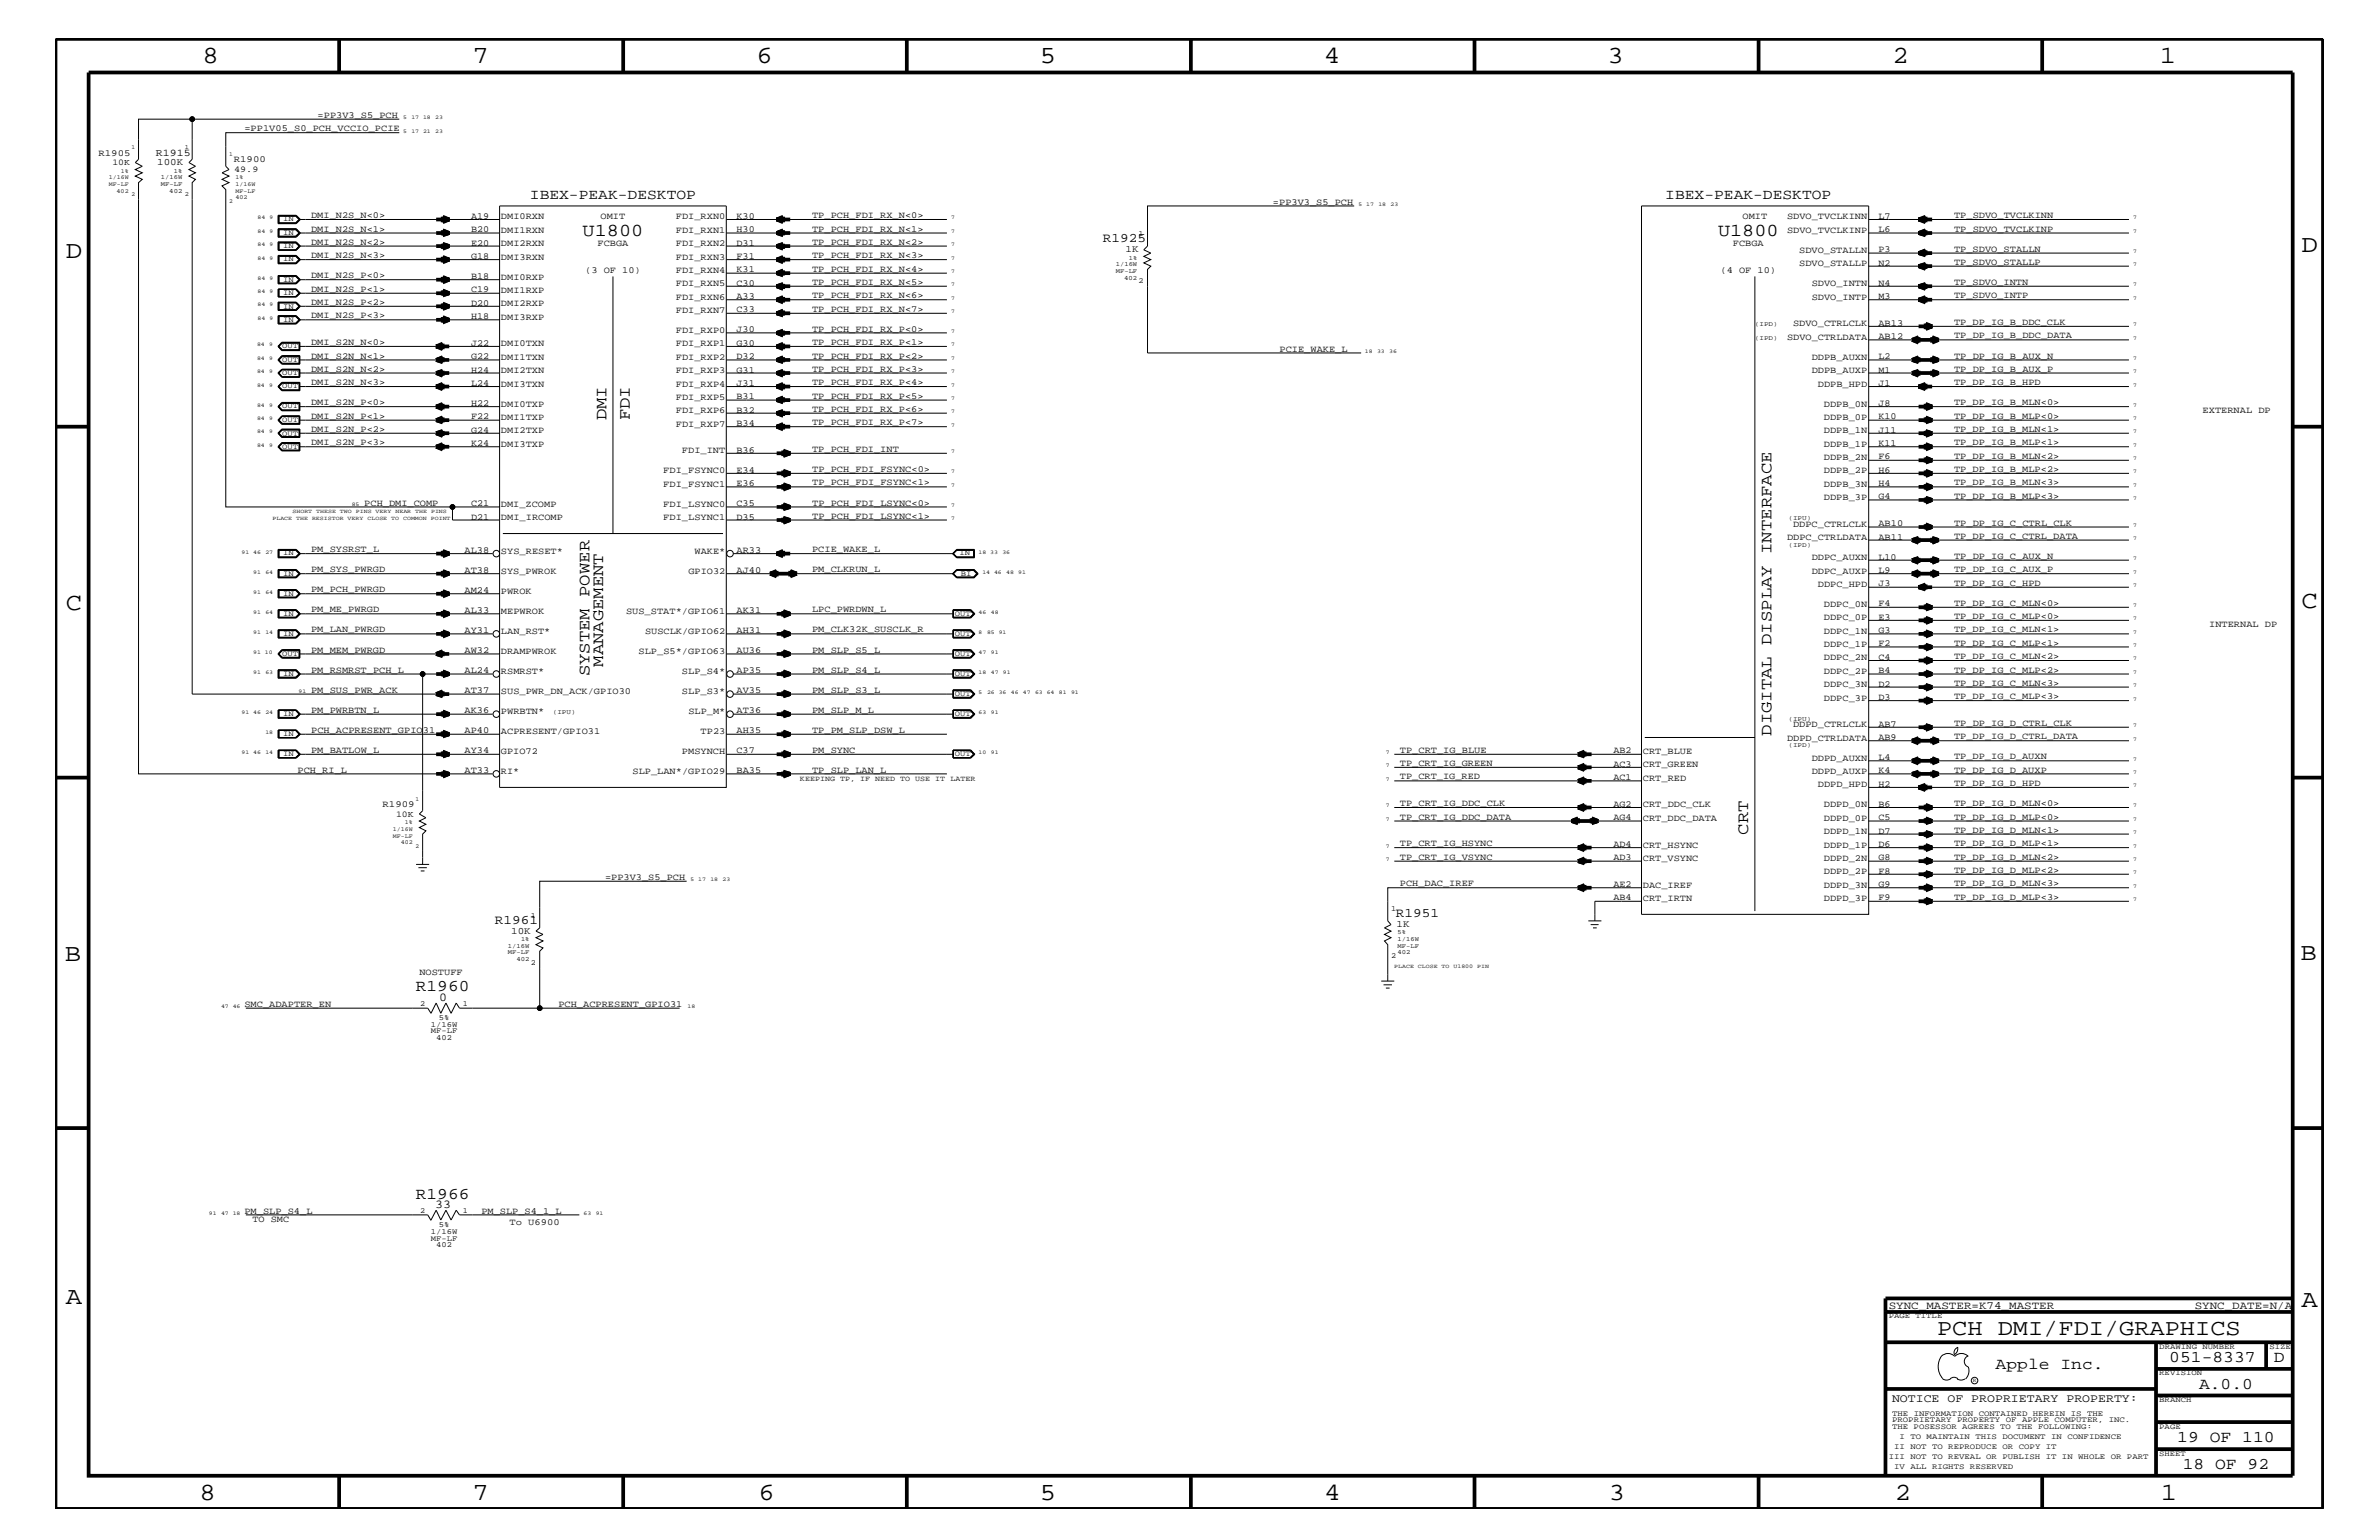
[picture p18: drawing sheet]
<svg xmlns="http://www.w3.org/2000/svg" width="432mm" height="279mm" viewBox="0 0 432 279" stroke-linecap="round" stroke-linejoin="round" font-family="sans-serif">
<defs><g id="words">
<g font-size="4.5">
<text x="36.7" y="11.5">8</text>
<text x="85.8" y="11.5">7</text>
<text x="137.3" y="11.5">6</text>
<text x="188.7" y="11.5">5</text>
<text x="240.3" y="11.5">4</text>
<text x="291.8" y="11.5">3</text>
<text x="343.5" y="11.5">2</text>
<text x="392" y="11.5">1</text>
<text x="11.9" y="46.8">D</text>
<text x="417.7" y="45.7">D</text>
<text x="11.9" y="110.6">C</text>
<text x="417.7" y="110.3">C</text>
<text x="11.8" y="174.3">B</text>
<text x="417.6" y="174.2">B</text>
<text x="11.9" y="236.7">A</text>
<text x="417.7" y="237.1">A</text>
<text x="36.2" y="272.1">8</text>
<text x="85.8" y="272.1">7</text>
<text x="137.7" y="272.1">6</text>
<text x="188.7" y="272.1">5</text>
<text x="240.4" y="272.1">4</text>
<text x="292" y="272.1">3</text>
<text x="343.9" y="272.1">2</text>
<text x="392.2" y="272.1">1</text>
</g>
<text font-size="4.1" x="351.6" y="242.3">PCH DMI/FDI/GRAPHICS</text>
<g font-size="3.3">
<text x="105.7" y="42.9">U1800</text>
<text x="311.8" y="42.9">U1800</text>
</g>
<g font-size="3">
<text x="110.1" y="76.3" transform="rotate(-90 110.1 76.3)">DMI</text>
<text x="114.3" y="76.3" transform="rotate(-90 114.3 76.3)">FDI</text>
<text x="107" y="122.7" transform="rotate(-90 107 122.7)">SYSTEM POWER</text>
<text x="109.5" y="121" transform="rotate(-90 109.5 121)">MANAGEMENT</text>
<text x="321.6" y="133.5" transform="rotate(-90 321.6 133.5)">DIGITAL DISPLAY INTERFACE</text>
<text x="317.3" y="151.5" transform="rotate(-90 317.3 151.5)">CRT</text>
<text x="75.5" y="179.9">R1960</text>
<text x="75.5" y="217.5">R1966</text>
<text x="362.2" y="248.4">Apple Inc.</text>
<text x="393.7" y="247.1">051-8337</text>
<text x="399.2" y="252">A.0.0</text>
<text x="412.7" y="247.1">D</text>
<text x="395.2" y="261.6">19 OF 110</text>
<text x="396.2" y="266.6">18 OF 92</text>
</g>
<g font-size="2.6">
<text x="96.2" y="36.2">IBEX-PEAK-DESKTOP</text>
<text x="302.3" y="36.2">IBEX-PEAK-DESKTOP</text>
</g>
<g font-size="2.4">
<text x="200.2" y="44">R1925</text>
<text x="89.8" y="167.6">R1961</text>
<text x="253.3" y="166.4">R1951</text>
</g>
<g font-size="2.2">
<text x="79.7" y="181.6">0</text>
<text x="79" y="219.1">33</text>
</g>
<text font-size="2.1" x="343.4" y="254.4">NOTICE OF PROPRIETARY PROPERTY:</text>
<g font-size="2">
<text x="342.8" y="237.4">SYNC_MASTER=K74_MASTER</text>
<text x="398.4" y="237.4">SYNC_DATE=N/A</text>
</g>
<text font-size="1.9" x="28.3" y="28.2">R1915</text>
<g font-size="1.8">
<text x="28.5" y="30">100K</text>
<text x="204.3" y="45.7">1K</text>
<text x="92.8" y="169.4">10K</text>
<text x="253.5" y="168.2">1K</text>
</g>
<g font-size="1.7">
<text x="44.4" y="23.8">=PP1V05_S0_PCH_VCCIO_PCIE</text>
<text x="57.7" y="21.4">=PP3V3_S5_PCH</text>
<text x="17.9" y="28.2">R1905</text>
<text x="42.4" y="29.4">R1900</text>
<text x="56.5" y="39.6">DMI_N2S_N&lt;0&gt;</text>
<text x="85.5" y="39.7">A19</text>
<text x="90.9" y="39.8">DMI0RXN</text>
<text x="109" y="39.8">OMIT</text>
<text x="122.7" y="39.8">FDI_RXN0</text>
<text x="133.7" y="39.7">K30</text>
<text x="147.4" y="39.6">TP_PCH_FDI_RX_N&lt;0&gt;</text>
<text x="231.1" y="37.2">=PP3V3_S5_PCH</text>
<text x="316.3" y="39.8">OMIT</text>
<text x="324.4" y="39.8">SDVO_TVCLKINN</text>
<text x="341" y="39.7">L7</text>
<text x="354.7" y="39.6">TP_SDVO_TVCLKINN</text>
<text x="56.5" y="42">DMI_N2S_N&lt;1&gt;</text>
<text x="56.5" y="44.4">DMI_N2S_N&lt;2&gt;</text>
<text x="56.5" y="46.8">DMI_N2S_N&lt;3&gt;</text>
<text x="85.5" y="47">G18</text>
<text x="85.5" y="44.6">E20</text>
<text x="85.5" y="42.1">B20</text>
<text x="90.9" y="42.3">DMI1RXN</text>
<text x="90.9" y="44.6">DMI2RXN</text>
<text x="90.9" y="47.1">DMI3RXN</text>
<text x="108.5" y="44.6">FCBGA</text>
<text x="122.7" y="47.1">FDI_RXN3</text>
<text x="122.7" y="44.6">FDI_RXN2</text>
<text x="122.7" y="42.3">FDI_RXN1</text>
<text x="133.7" y="47">F31</text>
<text x="133.7" y="44.6">D31</text>
<text x="133.7" y="42.1">H30</text>
<text x="147.4" y="44.4">TP_PCH_FDI_RX_N&lt;2&gt;</text>
<text x="147.4" y="46.8">TP_PCH_FDI_RX_N&lt;3&gt;</text>
<text x="147.4" y="42">TP_PCH_FDI_RX_N&lt;1&gt;</text>
<text x="314.5" y="44.6">FCBGA</text>
<text x="324.4" y="42.3">SDVO_TVCLKINP</text>
<text x="326.6" y="45.9">SDVO_STALLN</text>
<text x="341" y="42.1">L6</text>
<text x="341" y="45.7">P3</text>
<text x="354.7" y="45.7">TP_SDVO_STALLN</text>
<text x="354.7" y="42">TP_SDVO_TVCLKINP</text>
<text x="56.5" y="52.9">DMI_N2S_P&lt;1&gt;</text>
<text x="56.5" y="50.5">DMI_N2S_P&lt;0&gt;</text>
<text x="85.5" y="53">C19</text>
<text x="85.5" y="50.7">B18</text>
<text x="90.9" y="50.7">DMI0RXP</text>
<text x="90.9" y="53.2">DMI1RXP</text>
<text x="106.2" y="49.6">(3 OF 10)</text>
<text x="122.7" y="51.9">FDI_RXN5</text>
<text x="122.7" y="49.6">FDI_RXN4</text>
<text x="133.7" y="51.8">C30</text>
<text x="133.7" y="49.4">K31</text>
<text x="147.4" y="49.3">TP_PCH_FDI_RX_N&lt;4&gt;</text>
<text x="147.4" y="51.7">TP_PCH_FDI_RX_N&lt;5&gt;</text>
<text x="312.3" y="49.6">(4 OF 10)</text>
<text x="326.6" y="48.3">SDVO_STALLP</text>
<text x="328.8" y="51.9">SDVO_INTN</text>
<text x="341" y="48.2">N2</text>
<text x="341" y="51.8">N4</text>
<text x="354.7" y="48">TP_SDVO_STALLP</text>
<text x="354.7" y="51.7">TP_SDVO_INTN</text>
<text x="56.5" y="57.8">DMI_N2S_P&lt;3&gt;</text>
<text x="56.5" y="55.3">DMI_N2S_P&lt;2&gt;</text>
<text x="85.5" y="57.9">H18</text>
<text x="85.5" y="55.5">D20</text>
<text x="90.9" y="58">DMI3RXP</text>
<text x="90.9" y="55.6">DMI2RXP</text>
<text x="122.7" y="54.4">FDI_RXN6</text>
<text x="122.7" y="56.8">FDI_RXN7</text>
<text x="133.7" y="56.7">C33</text>
<text x="133.7" y="54.2">A33</text>
<text x="147.4" y="54.1">TP_PCH_FDI_RX_N&lt;6&gt;</text>
<text x="147.4" y="56.6">TP_PCH_FDI_RX_N&lt;7&gt;</text>
<text x="325.5" y="59.2">SDVO_CTRLCLK</text>
<text x="328.8" y="54.4">SDVO_INTP</text>
<text x="341" y="59.1">AB13</text>
<text x="341" y="54.2">M3</text>
<text x="354.7" y="59">TP_DP_IG_B_DDC_CLK</text>
<text x="354.7" y="54.1">TP_SDVO_INTP</text>
<text x="56.5" y="62.6">DMI_S2N_N&lt;0&gt;</text>
<text x="56.5" y="65.1">DMI_S2N_N&lt;1&gt;</text>
<text x="85.5" y="65.1">G22</text>
<text x="85.5" y="62.8">J22</text>
<text x="90.9" y="65.3">DMI1TXN</text>
<text x="90.9" y="62.9">DMI0TXN</text>
<text x="122.7" y="65.3">FDI_RXP2</text>
<text x="122.7" y="62.9">FDI_RXP1</text>
<text x="122.7" y="60.4">FDI_RXP0</text>
<text x="133.7" y="65.1">D32</text>
<text x="133.7" y="62.8">G30</text>
<text x="133.7" y="60.3">J30</text>
<text x="147.4" y="60.2">TP_PCH_FDI_RX_P&lt;0&gt;</text>
<text x="147.4" y="62.6">TP_PCH_FDI_RX_P&lt;1&gt;</text>
<text x="147.4" y="65.1">TP_PCH_FDI_RX_P&lt;2&gt;</text>
<text x="232.2" y="63.9">PCIE_WAKE_L</text>
<text x="324.4" y="61.7">SDVO_CTRLDATA</text>
<text x="328.8" y="65.3">DDPB_AUXN</text>
<text x="341" y="61.5">AB12</text>
<text x="341" y="65.1">L2</text>
<text x="354.7" y="65.1">TP_DP_IG_B_AUX_N</text>
<text x="354.7" y="61.4">TP_DP_IG_B_DDC_DATA</text>
<text x="56.5" y="67.5">DMI_S2N_N&lt;2&gt;</text>
<text x="56.5" y="69.9">DMI_S2N_N&lt;3&gt;</text>
<text x="85.5" y="70">L24</text>
<text x="85.5" y="67.6">H24</text>
<text x="90.9" y="70.1">DMI3TXN</text>
<text x="90.9" y="67.7">DMI2TXN</text>
<text x="122.7" y="70.1">FDI_RXP4</text>
<text x="122.7" y="67.7">FDI_RXP3</text>
<text x="133.7" y="70">J31</text>
<text x="133.7" y="67.6">G31</text>
<text x="147.4" y="67.5">TP_PCH_FDI_RX_P&lt;3&gt;</text>
<text x="147.4" y="69.9">TP_PCH_FDI_RX_P&lt;4&gt;</text>
<text x="328.8" y="67.7">DDPB_AUXP</text>
<text x="329.9" y="70.1">DDPB_HPD</text>
<text x="341" y="70">J1</text>
<text x="341" y="67.6">M1</text>
<text x="354.7" y="69.9">TP_DP_IG_B_HPD</text>
<text x="354.7" y="67.5">TP_DP_IG_B_AUX_P</text>
<text x="56.5" y="73.5">DMI_S2N_P&lt;0&gt;</text>
<text x="56.5" y="76">DMI_S2N_P&lt;1&gt;</text>
<text x="85.5" y="76.1">F22</text>
<text x="85.5" y="73.7">H22</text>
<text x="90.9" y="76.2">DMI1TXP</text>
<text x="90.9" y="73.8">DMI0TXP</text>
<text x="122.7" y="77.4">FDI_RXP7</text>
<text x="122.7" y="75">FDI_RXP6</text>
<text x="122.7" y="72.6">FDI_RXP5</text>
<text x="133.7" y="77.3">B34</text>
<text x="133.7" y="74.9">B32</text>
<text x="133.7" y="72.4">B31</text>
<text x="147.4" y="74.7">TP_PCH_FDI_RX_P&lt;6&gt;</text>
<text x="147.4" y="72.3">TP_PCH_FDI_RX_P&lt;5&gt;</text>
<text x="147.4" y="77.2">TP_PCH_FDI_RX_P&lt;7&gt;</text>
<text x="331" y="76.2">DDPB_0P</text>
<text x="331" y="73.8">DDPB_0N</text>
<text x="341" y="76.1">K10</text>
<text x="341" y="73.7">J8</text>
<text x="354.7" y="76">TP_DP_IG_B_MLP&lt;0&gt;</text>
<text x="354.7" y="73.5">TP_DP_IG_B_MLN&lt;0&gt;</text>
<text x="399.8" y="75">EXTERNAL DP</text>
<text x="56.5" y="78.3">DMI_S2N_P&lt;2&gt;</text>
<text x="56.5" y="80.8">DMI_S2N_P&lt;3&gt;</text>
<text x="85.5" y="80.9">K24</text>
<text x="85.5" y="78.5">G24</text>
<text x="90.9" y="81.1">DMI3TXP</text>
<text x="90.9" y="78.6">DMI2TXP</text>
<text x="123.8" y="82.2">FDI_INT</text>
<text x="133.7" y="82.2">B36</text>
<text x="147.4" y="82">TP_PCH_FDI_INT</text>
<text x="331" y="83.5">DDPB_2N</text>
<text x="331" y="81.1">DDPB_1P</text>
<text x="331" y="78.6">DDPB_1N</text>
<text x="341" y="83.3">F6</text>
<text x="341" y="80.9">K11</text>
<text x="341" y="78.5">J11</text>
<text x="354.7" y="83.3">TP_DP_IG_B_MLN&lt;2&gt;</text>
<text x="354.7" y="78.3">TP_DP_IG_B_MLN&lt;1&gt;</text>
<text x="354.7" y="80.8">TP_DP_IG_B_MLP&lt;1&gt;</text>
<text x="120.4" y="88.3">FDI_FSYNC1</text>
<text x="120.4" y="85.9">FDI_FSYNC0</text>
<text x="133.7" y="88.2">E36</text>
<text x="133.7" y="85.8">E34</text>
<text x="147.4" y="85.6">TP_PCH_FDI_FSYNC&lt;0&gt;</text>
<text x="147.4" y="88.1">TP_PCH_FDI_FSYNC&lt;1&gt;</text>
<text x="331" y="88.3">DDPB_3N</text>
<text x="331" y="85.9">DDPB_2P</text>
<text x="341" y="88.2">H4</text>
<text x="341" y="85.8">H6</text>
<text x="354.7" y="88.1">TP_DP_IG_B_MLN&lt;3&gt;</text>
<text x="354.7" y="85.6">TP_DP_IG_B_MLP&lt;2&gt;</text>
<text x="66.1" y="91.7">PCH_DMI_COMP</text>
<text x="85.5" y="91.8">C21</text>
<text x="85.5" y="94.3">D21</text>
<text x="90.9" y="92">DMI_ZCOMP</text>
<text x="90.9" y="94.3">DMI_IRCOMP</text>
<text x="120.4" y="94.3">FDI_LSYNC1</text>
<text x="120.4" y="92">FDI_LSYNC0</text>
<text x="133.7" y="94.3">D35</text>
<text x="133.7" y="91.8">C35</text>
<text x="147.4" y="94.2">TP_PCH_FDI_LSYNC&lt;1&gt;</text>
<text x="147.4" y="91.7">TP_PCH_FDI_LSYNC&lt;0&gt;</text>
<text x="325.5" y="95.6">DDPC_CTRLCLK</text>
<text x="331" y="90.7">DDPB_3P</text>
<text x="341" y="95.4">AB10</text>
<text x="341" y="90.6">G4</text>
<text x="354.7" y="95.4">TP_DP_IG_C_CTRL_CLK</text>
<text x="354.7" y="90.5">TP_DP_IG_B_MLP&lt;3&gt;</text>
<text x="56.5" y="100.2">PM_SYSRST_L</text>
<text x="84.3" y="100.4">AL38</text>
<text x="90.9" y="100.4">SYS_RESET*</text>
<text x="126.1" y="100.4">WAKE*</text>
<text x="133.7" y="100.4">AR33</text>
<text x="147.4" y="100.2">PCIE_WAKE_L</text>
<text x="324.4" y="98">DDPC_CTRLDATA</text>
<text x="328.8" y="101.6">DDPC_AUXN</text>
<text x="341" y="97.9">AB11</text>
<text x="341" y="101.5">L10</text>
<text x="354.7" y="101.4">TP_DP_IG_C_AUX_N</text>
<text x="354.7" y="97.7">TP_DP_IG_C_CTRL_DATA</text>
<text x="56.5" y="107.5">PM_PCH_PWRGD</text>
<text x="56.5" y="103.8">PM_SYS_PWRGD</text>
<text x="84.3" y="104">AT38</text>
<text x="84.3" y="107.6">AM24</text>
<text x="90.9" y="104.1">SYS_PWROK</text>
<text x="90.9" y="107.7">PWROK</text>
<text x="125" y="104.1">GPIO32</text>
<text x="133.7" y="104">AJ40</text>
<text x="147.4" y="103.8">PM_CLKRUN_L</text>
<text x="328.8" y="104.1">DDPC_AUXP</text>
<text x="329.9" y="106.5">DDPC_HPD</text>
<text x="341" y="106.4">J3</text>
<text x="341" y="104">L9</text>
<text x="354.7" y="106.3">TP_DP_IG_C_HPD</text>
<text x="354.7" y="103.8">TP_DP_IG_C_AUX_P</text>
<text x="56.5" y="111.1">PM_ME_PWRGD</text>
<text x="84.3" y="111.2">AL33</text>
<text x="90.9" y="111.4">MEPWROK</text>
<text x="113.6" y="111.4">SUS_STAT*/GPIO61</text>
<text x="133.7" y="111.2">AK31</text>
<text x="147.4" y="111.1">LPC_PWRDWN_L</text>
<text x="331" y="112.6">DDPC_0P</text>
<text x="331" y="110.2">DDPC_0N</text>
<text x="341" y="112.5">E3</text>
<text x="341" y="110">F4</text>
<text x="354.7" y="112.3">TP_DP_IG_C_MLP&lt;0&gt;</text>
<text x="354.7" y="109.9">TP_DP_IG_C_MLN&lt;0&gt;</text>
<text x="401" y="113.7">INTERNAL DP</text>
<text x="56.5" y="118.4">PM_MEM_PWRGD</text>
<text x="56.5" y="114.8">PM_LAN_PWRGD</text>
<text x="84.3" y="114.8">AY31</text>
<text x="84.3" y="118.5">AW32</text>
<text x="90.9" y="118.6">DRAMPWROK</text>
<text x="90.9" y="115">LAN_RST*</text>
<text x="115.9" y="118.6">SLP_S5*/GPIO63</text>
<text x="117.1" y="115">SUSCLK/GPIO62</text>
<text x="133.7" y="114.8">AH31</text>
<text x="133.7" y="118.5">AU36</text>
<text x="147.4" y="118.4">PM_SLP_S5_L</text>
<text x="147.4" y="114.8">PM_CLK32K_SUSCLK_R</text>
<text x="331" y="117.4">DDPC_1P</text>
<text x="331" y="115">DDPC_1N</text>
<text x="331" y="119.8">DDPC_2N</text>
<text x="341" y="119.7">C4</text>
<text x="341" y="117.3">F2</text>
<text x="341" y="114.8">G3</text>
<text x="354.7" y="117.2">TP_DP_IG_C_MLP&lt;1&gt;</text>
<text x="354.7" y="114.8">TP_DP_IG_C_MLN&lt;1&gt;</text>
<text x="354.7" y="119.6">TP_DP_IG_C_MLN&lt;2&gt;</text>
<text x="56.5" y="125.7">PM_SUS_PWR_ACK</text>
<text x="56.5" y="122">PM_RSMRST_PCH_L</text>
<text x="84.3" y="125.8">AT37</text>
<text x="84.3" y="122.1">AL24</text>
<text x="90.9" y="125.9">SUS_PWR_DN_ACK/GPIO30</text>
<text x="90.9" y="122.3">RSMRST*</text>
<text x="123.8" y="122.3">SLP_S4*</text>
<text x="123.8" y="125.9">SLP_S3*</text>
<text x="133.7" y="122.1">AP35</text>
<text x="133.7" y="125.8">AV35</text>
<text x="147.4" y="122">PM_SLP_S4_L</text>
<text x="147.4" y="125.7">PM_SLP_S3_L</text>
<text x="331" y="124.7">DDPC_3N</text>
<text x="331" y="122.3">DDPC_2P</text>
<text x="341" y="124.6">D2</text>
<text x="341" y="122.1">B4</text>
<text x="354.7" y="124.4">TP_DP_IG_C_MLN&lt;3&gt;</text>
<text x="354.7" y="122">TP_DP_IG_C_MLP&lt;2&gt;</text>
<text x="56.5" y="129.3">PM_PWRBTN_L</text>
<text x="84.3" y="129.4">AK36</text>
<text x="90.9" y="129.6">PWRBTN*</text>
<text x="125" y="129.6">SLP_M*</text>
<text x="133.7" y="129.4">AT36</text>
<text x="147.4" y="129.3">PM_SLP_M_L</text>
<text x="325.5" y="131.9">DDPD_CTRLCLK</text>
<text x="331" y="127.1">DDPC_3P</text>
<text x="341" y="131.9">AB7</text>
<text x="341" y="127">D3</text>
<text x="354.7" y="131.7">TP_DP_IG_D_CTRL_CLK</text>
<text x="354.7" y="126.9">TP_DP_IG_C_MLP&lt;3&gt;</text>
<text x="56.5" y="136.6">PM_BATLOW_L</text>
<text x="56.5" y="133">PCH_ACPRESENT_GPIO31</text>
<text x="84.3" y="136.7">AY34</text>
<text x="84.3" y="133">AP40</text>
<text x="90.9" y="136.8">GPIO72</text>
<text x="90.9" y="133.2">ACPRESENT/GPIO31</text>
<text x="123.8" y="136.8">PMSYNCH</text>
<text x="127.2" y="133.2">TP23</text>
<text x="133.7" y="136.7">C37</text>
<text x="133.7" y="133">AH35</text>
<text x="147.4" y="136.6">PM_SYNC</text>
<text x="147.4" y="133">TP_PM_SLP_DSW_L</text>
<text x="254.1" y="136.6">TP_CRT_IG_BLUE</text>
<text x="292.9" y="136.7">AB2</text>
<text x="298.2" y="136.8">CRT_BLUE</text>
<text x="324.4" y="134.4">DDPD_CTRLDATA</text>
<text x="341" y="134.2">AB9</text>
<text x="341" y="137.9">L4</text>
<text x="354.7" y="137.8">TP_DP_IG_D_AUXN</text>
<text x="354.7" y="134.1">TP_DP_IG_D_CTRL_DATA</text>
<text x="54" y="140.2">PCH_RI_L</text>
<text x="84.3" y="140.3">AT33</text>
<text x="90.9" y="140.4">RI*</text>
<text x="114.8" y="140.4">SLP_LAN*/GPIO29</text>
<text x="133.7" y="140.3">BA35</text>
<text x="147.4" y="140.2">TP_SLP_LAN_L</text>
<text x="254.1" y="139">TP_CRT_IG_GREEN</text>
<text x="254.1" y="141.4">TP_CRT_IG_RED</text>
<text x="292.9" y="141.5">AC1</text>
<text x="292.9" y="139.1">AC3</text>
<text x="298.2" y="139.2">CRT_GREEN</text>
<text x="298.2" y="141.7">CRT_RED</text>
<text x="328.8" y="140.4">DDPD_AUXP</text>
<text x="328.8" y="138">DDPD_AUXN</text>
<text x="329.9" y="142.9">DDPD_HPD</text>
<text x="341" y="142.8">H2</text>
<text x="341" y="140.3">K4</text>
<text x="354.7" y="142.6">TP_DP_IG_D_HPD</text>
<text x="354.7" y="140.2">TP_DP_IG_D_AUXP</text>
<text x="69.4" y="146.4">R1909</text>
<text x="254.1" y="148.7">TP_CRT_IG_DDC_DATA</text>
<text x="254.1" y="146.2">TP_CRT_IG_DDC_CLK</text>
<text x="292.9" y="148.8">AG4</text>
<text x="292.9" y="146.4">AG2</text>
<text x="298.2" y="146.5">CRT_DDC_CLK</text>
<text x="298.2" y="149">CRT_DDC_DATA</text>
<text x="331" y="149">DDPD_0P</text>
<text x="331" y="146.5">DDPD_0N</text>
<text x="341" y="148.8">C5</text>
<text x="341" y="146.4">B6</text>
<text x="354.7" y="146.2">TP_DP_IG_D_MLN&lt;0&gt;</text>
<text x="354.7" y="148.7">TP_DP_IG_D_MLP&lt;0&gt;</text>
<text x="254.1" y="156">TP_CRT_IG_VSYNC</text>
<text x="254.1" y="153.5">TP_CRT_IG_HSYNC</text>
<text x="292.9" y="153.7">AD4</text>
<text x="298.2" y="153.8">CRT_HSYNC</text>
<text x="331" y="153.8">DDPD_1P</text>
<text x="331" y="151.3">DDPD_1N</text>
<text x="341" y="153.7">D6</text>
<text x="341" y="151.2">D7</text>
<text x="354.7" y="151.1">TP_DP_IG_D_MLN&lt;1&gt;</text>
<text x="354.7" y="153.5">TP_DP_IG_D_MLP&lt;1&gt;</text>
<text x="354.7" y="156">TP_DP_IG_D_MLN&lt;2&gt;</text>
<text x="109.8" y="159.6">=PP3V3_S5_PCH</text>
<text x="254.1" y="160.8">PCH_DAC_IREF</text>
<text x="292.9" y="160.9">AE2</text>
<text x="292.9" y="156.1">AD3</text>
<text x="298.2" y="156.2">CRT_VSYNC</text>
<text x="298.2" y="161.1">DAC_IREF</text>
<text x="331" y="161.1">DDPD_3N</text>
<text x="331" y="158.6">DDPD_2P</text>
<text x="331" y="156.2">DDPD_2N</text>
<text x="341" y="160.9">G9</text>
<text x="341" y="158.5">F8</text>
<text x="341" y="156.1">G8</text>
<text x="354.7" y="158.4">TP_DP_IG_D_MLP&lt;2&gt;</text>
<text x="354.7" y="160.8">TP_DP_IG_D_MLN&lt;3&gt;</text>
<text x="292.9" y="163.4">AB4</text>
<text x="298.2" y="163.5">CRT_IRTN</text>
<text x="331" y="163.5">DDPD_3P</text>
<text x="341" y="163.4">F9</text>
<text x="354.7" y="163.3">TP_DP_IG_D_MLP&lt;3&gt;</text>
<text x="76.1" y="176.8">NOSTUFF</text>
<text x="44.4" y="182.7">SMC_ADAPTER_EN</text>
<text x="101.3" y="182.7">PCH_ACPRESENT_GPIO31</text>
<text x="44.4" y="220.2">PM_SLP_S4_L</text>
<text x="45.8" y="221.7">TO SMC</text>
<text x="87.4" y="220.2">PM_SLP_S4_1_L</text>
<text x="92.5" y="222.3">To U6900</text>
</g>
<g font-size="1.6">
<text x="20.4" y="30">10K</text>
<text x="42.5" y="31.2">49.9</text>
<text x="71.9" y="148.2">10K</text>
</g>
<g font-size="1.4">
<text x="51.4" y="40.2">IN</text>
<text x="51.4" y="47.4">IN</text>
<text x="51.4" y="45.1">IN</text>
<text x="51.4" y="42.6">IN</text>
<text x="206.7" y="42.9">1</text>
<text x="51.4" y="51.1">IN</text>
<text x="51.4" y="53.5">IN</text>
<text x="206.7" y="51.3">2</text>
<text x="51.4" y="58.4">IN</text>
<text x="51.4" y="56">IN</text>
<text x="51.2" y="63.2">OUT</text>
<text x="51.2" y="65.6">OUT</text>
<text x="51.2" y="70.5">OUT</text>
<text x="51.2" y="68.1">OUT</text>
<text x="51.2" y="74.1">OUT</text>
<text x="51.2" y="76.6">OUT</text>
<text x="51.2" y="81.4">OUT</text>
<text x="51.2" y="79">OUT</text>
<text x="51.4" y="100.8">IN</text>
<text x="174.2" y="100.8">IN</text>
<text x="51.4" y="104.4">IN</text>
<text x="174.4" y="104.4">BI</text>
<text x="51.4" y="111.7">IN</text>
<text x="51.4" y="108.1">IN</text>
<text x="173.3" y="111.7">OUT</text>
<text x="51.2" y="119">OUT</text>
<text x="51.4" y="115.3">IN</text>
<text x="173.3" y="115.3">OUT</text>
<text x="173.3" y="119">OUT</text>
<text x="51.4" y="122.6">IN</text>
<text x="173.3" y="122.6">OUT</text>
<text x="51.4" y="129.9">IN</text>
<text x="173.3" y="126.3">OUT</text>
<text x="173.3" y="129.9">OUT</text>
<text x="51.4" y="133.5">IN</text>
<text x="51.4" y="137.2">IN</text>
<text x="173.3" y="137.2">OUT</text>
<text x="145.2" y="141.7">KEEPING TP, IF NEED TO USE IT LATER</text>
<text x="96.4" y="166.5">1</text>
<text x="252.5" y="165.3">1</text>
<text x="252.5" y="173.8">2</text>
<text x="96.4" y="175">2</text>
<text x="76.3" y="182.5">2</text>
<text x="79.6" y="185">5%</text>
<text x="84" y="182.5">1</text>
<text x="78.2" y="187.5">MF-LF</text>
<text x="78.2" y="186.3">1/16W</text>
<text x="79.2" y="188.7">402</text>
<text x="76.3" y="220.1">2</text>
<text x="84" y="220.1">1</text>
<text x="78.2" y="225.1">MF-LF</text>
<text x="78.2" y="223.9">1/16W</text>
<text x="79.2" y="226.3">402</text>
<text x="79.6" y="222.6">5%</text>
<text x="342.8" y="239.2">PAGE TITLE</text>
<text x="391.9" y="244.7">DRAWING NUMBER</text>
<text x="411.9" y="244.7">SIZE</text>
<text x="391.9" y="249.5">REVISION</text>
<text x="343.4" y="256.8">THE INFORMATION CONTAINED HEREIN IS THE</text>
<text x="391.9" y="254.4">BRANCH</text>
<text x="343.4" y="259.3">THE POSESSOR AGREES TO THE FOLLOWING:</text>
<text x="343.4" y="258">PROPRIETARY PROPERTY OF APPLE COMPUTER, INC.</text>
<text x="343.8" y="262.9">II NOT TO REPRODUCE OR COPY IT</text>
<text x="344.8" y="261.1">I TO MAINTAIN THIS DOCUMENT IN CONFIDENCE</text>
<text x="391.9" y="259.3">PAGE</text>
<text x="342.8" y="264.7">III NOT TO REVEAL OR PUBLISH IT IN WHOLE OR PART</text>
<text x="343.8" y="266.6">IV ALL RIGHTS RESERVED</text>
<text x="391.9" y="264.1">SHEET</text>
</g>
<g font-size="1.2">
<text x="33.5" y="27.1">1</text>
<text x="29.2" y="33.7">MF-LF</text>
<text x="29.2" y="32.5">1/16W</text>
<text x="30.7" y="35">402</text>
<text x="31.6" y="31.4">1%</text>
<text x="33.5" y="35.6">2</text>
<text x="204.9" y="47.1">1%</text>
<text x="202.5" y="49.6">MF-LF</text>
<text x="202.5" y="48.3">1/16W</text>
<text x="204" y="50.7">402</text>
<text x="318.5" y="59.2">(IPD)</text>
<text x="318.5" y="61.7">(IPD)</text>
<text x="324.6" y="94.3">(IPU)</text>
<text x="324.6" y="99.3">(IPD)</text>
<text x="100.3" y="129.6">(IPU)</text>
<text x="324.6" y="130.8">(IPU)</text>
<text x="324.6" y="135.6">(IPD)</text>
<text x="92.2" y="173.2">MF-LF</text>
<text x="92.2" y="172">1/16W</text>
<text x="94.6" y="170.7">1%</text>
<text x="253.7" y="169.5">5%</text>
<text x="253.7" y="170.7">1/16W</text>
<text x="253.7" y="172">MF-LF</text>
<text x="253.7" y="173.2">402</text>
<text x="93.7" y="174.4">402</text>
</g>
<g font-size="1.1">
<text x="23.9" y="27.1">1</text>
<text x="41.6" y="28.3">1</text>
<text x="19.7" y="33.7">MF-LF</text>
<text x="19.7" y="32.5">1/16W</text>
<text x="21.2" y="35">402</text>
<text x="21.9" y="31.4">1%</text>
<text x="23.9" y="35.6">2</text>
<text x="42.8" y="32.5">1%</text>
<text x="42.8" y="33.7">1/16W</text>
<text x="42.8" y="35">MF-LF</text>
<text x="41.6" y="36.8">2</text>
<text x="42.8" y="36.2">402</text>
<text x="73.5" y="149.5">1%</text>
<text x="75.4" y="145.3">1</text>
<text x="71.3" y="152">MF-LF</text>
<text x="71.3" y="150.7">1/16W</text>
<text x="72.7" y="153.2">402</text>
<text x="75.4" y="153.8">2</text>
</g>
<g font-size="1">
<text x="73.2" y="21.6">5</text>
<text x="74.7" y="21.6">17 18</text>
<text x="79" y="21.6">23</text>
<text x="73.2" y="24.1">5</text>
<text x="74.7" y="24.1">17 21</text>
<text x="79" y="24.1">23</text>
<text x="46.7" y="39.8">84</text>
<text x="48.9" y="39.8">9</text>
<text x="172.6" y="39.8">7</text>
<text x="246.5" y="37.4">5</text>
<text x="248" y="37.4">17</text>
<text x="250.2" y="37.4">18</text>
<text x="252.4" y="37.4">23</text>
<text x="387.2" y="39.8">7</text>
<text x="46.7" y="47.1">84</text>
<text x="46.7" y="44.6">84</text>
<text x="46.7" y="42.3">84</text>
<text x="48.9" y="47.1">9</text>
<text x="48.9" y="44.6">9</text>
<text x="48.9" y="42.3">9</text>
<text x="172.6" y="44.6">7</text>
<text x="172.6" y="47.1">7</text>
<text x="172.6" y="42.3">7</text>
<text x="387.2" y="42.3">7</text>
<text x="387.2" y="45.9">7</text>
<text x="46.7" y="50.7">84</text>
<text x="46.7" y="53.2">84</text>
<text x="48.9" y="50.7">9</text>
<text x="48.9" y="53.2">9</text>
<text x="172.6" y="49.6">7</text>
<text x="172.6" y="51.9">7</text>
<text x="387.2" y="48.3">7</text>
<text x="387.2" y="51.9">7</text>
<text x="46.7" y="58">84</text>
<text x="46.7" y="55.6">84</text>
<text x="48.9" y="58">9</text>
<text x="48.9" y="55.6">9</text>
<text x="172.6" y="54.4">7</text>
<text x="172.6" y="56.8">7</text>
<text x="387.2" y="59.2">7</text>
<text x="387.2" y="54.4">7</text>
<text x="46.7" y="62.9">84</text>
<text x="46.7" y="65.3">84</text>
<text x="48.9" y="62.9">9</text>
<text x="48.9" y="65.3">9</text>
<text x="172.6" y="60.4">7</text>
<text x="172.6" y="62.9">7</text>
<text x="172.6" y="65.3">7</text>
<text x="247.7" y="64">18</text>
<text x="249.9" y="64">33</text>
<text x="252.1" y="64">36</text>
<text x="387.2" y="65.3">7</text>
<text x="387.2" y="61.7">7</text>
<text x="46.7" y="70.1">84</text>
<text x="46.7" y="67.7">84</text>
<text x="48.9" y="70.1">9</text>
<text x="48.9" y="67.7">9</text>
<text x="172.6" y="67.7">7</text>
<text x="172.6" y="70.1">7</text>
<text x="387.2" y="67.7">7</text>
<text x="387.2" y="70.1">7</text>
<text x="46.7" y="73.8">84</text>
<text x="46.7" y="76.2">84</text>
<text x="48.9" y="73.8">9</text>
<text x="48.9" y="76.2">9</text>
<text x="172.6" y="75">7</text>
<text x="172.6" y="72.6">7</text>
<text x="172.6" y="77.4">7</text>
<text x="387.2" y="76.2">7</text>
<text x="387.2" y="73.8">7</text>
<text x="46.7" y="81.1">84</text>
<text x="46.7" y="78.6">84</text>
<text x="48.9" y="81.1">9</text>
<text x="48.9" y="78.6">9</text>
<text x="172.6" y="82.2">7</text>
<text x="387.2" y="83.5">7</text>
<text x="387.2" y="78.6">7</text>
<text x="387.2" y="81.1">7</text>
<text x="172.6" y="85.9">7</text>
<text x="172.6" y="88.3">7</text>
<text x="387.2" y="88.3">7</text>
<text x="387.2" y="85.9">7</text>
<text x="49.4" y="94.3">PLACE</text>
<text x="53.1" y="93.2">SHORT</text>
<text x="53.8" y="94.3">THE</text>
<text x="56.6" y="94.3">RESISTOR</text>
<text x="57.4" y="93.2">THESE</text>
<text x="61.7" y="93.2">TWO</text>
<text x="63.1" y="94.3">VERY</text>
<text x="63.8" y="91.7">85</text>
<text x="64.6" y="93.2">PINS</text>
<text x="66.7" y="94.3">CLOSE</text>
<text x="68.2" y="93.2">VERY</text>
<text x="71" y="94.3">TO</text>
<text x="71.8" y="93.2">NEAR</text>
<text x="73.2" y="94.3">COMMON</text>
<text x="75.4" y="93.2">THE</text>
<text x="78.2" y="94.3">POINT</text>
<text x="78.2" y="93.2">PINS</text>
<text x="172.6" y="94.3">7</text>
<text x="172.6" y="92">7</text>
<text x="387.2" y="95.6">7</text>
<text x="387.2" y="90.7">7</text>
<text x="43.9" y="100.4">91 46</text>
<text x="48.2" y="100.4">27</text>
<text x="177.6" y="100.4">18 33</text>
<text x="181.9" y="100.4">36</text>
<text x="387.2" y="101.6">7</text>
<text x="387.2" y="98">7</text>
<text x="46" y="107.7">91</text>
<text x="46" y="104.1">91</text>
<text x="48.2" y="107.7">64</text>
<text x="48.2" y="104.1">64</text>
<text x="178.3" y="104.1">14 46</text>
<text x="182.6" y="104.1">48</text>
<text x="184.8" y="104.1">91</text>
<text x="387.2" y="104.1">7</text>
<text x="387.2" y="106.5">7</text>
<text x="46" y="111.4">91</text>
<text x="48.2" y="111.4">64</text>
<text x="177.6" y="111.4">46</text>
<text x="179.8" y="111.4">48</text>
<text x="387.2" y="112.6">7</text>
<text x="387.2" y="110.2">7</text>
<text x="46" y="115">91</text>
<text x="46" y="118.6">91 10</text>
<text x="48.2" y="115">14</text>
<text x="177.6" y="115">8</text>
<text x="177.6" y="118.6">47</text>
<text x="179.2" y="115">85 91</text>
<text x="179.8" y="118.6">91</text>
<text x="387.2" y="117.4">7</text>
<text x="387.2" y="115">7</text>
<text x="387.2" y="119.8">7</text>
<text x="46" y="122.3">91</text>
<text x="48.2" y="122.3">63</text>
<text x="54.2" y="125.7">91</text>
<text x="177.6" y="125.9">5</text>
<text x="177.6" y="122.3">18</text>
<text x="179.2" y="125.9">26 36</text>
<text x="179.8" y="122.3">47</text>
<text x="182" y="122.3">91</text>
<text x="183.5" y="125.9">46</text>
<text x="185.7" y="125.9">47</text>
<text x="187.9" y="125.9">63 64</text>
<text x="192.2" y="125.9">81</text>
<text x="194.4" y="125.9">91</text>
<text x="387.2" y="124.7">7</text>
<text x="387.2" y="122.3">7</text>
<text x="43.9" y="129.6">91 46</text>
<text x="48.2" y="129.6">24</text>
<text x="177.6" y="129.6">63</text>
<text x="179.8" y="129.6">91</text>
<text x="387.2" y="131.9">7</text>
<text x="387.2" y="127.1">7</text>
<text x="43.9" y="136.8">91 46</text>
<text x="48.2" y="133.2">18</text>
<text x="48.2" y="136.8">14</text>
<text x="177.6" y="136.8">10</text>
<text x="179.8" y="136.8">91</text>
<text x="251.5" y="136.8">7</text>
<text x="387.2" y="134.4">7</text>
<text x="251.5" y="141.7">7</text>
<text x="251.5" y="139.2">7</text>
<text x="387.2" y="142.9">7</text>
<text x="387.2" y="140.4">7</text>
<text x="387.2" y="138">7</text>
<text x="251.5" y="149">7</text>
<text x="251.5" y="146.5">7</text>
<text x="387.2" y="146.5">7</text>
<text x="387.2" y="149">7</text>
<text x="251.5" y="153.8">7</text>
<text x="387.2" y="151.3">7</text>
<text x="387.2" y="153.8">7</text>
<text x="125.3" y="159.9">5</text>
<text x="126.7" y="159.9">17</text>
<text x="128.9" y="159.9">18</text>
<text x="131.1" y="159.9">23</text>
<text x="251.5" y="156.2">7</text>
<text x="387.2" y="156.2">7</text>
<text x="387.2" y="161.1">7</text>
<text x="387.2" y="158.6">7</text>
<text x="387.2" y="163.5">7</text>
<text x="253.1" y="175.6">PLACE</text>
<text x="257.4" y="175.6">CLOSE</text>
<text x="261.7" y="175.6">TO</text>
<text x="263.8" y="175.6">U1800</text>
<text x="268.1" y="175.6">PIN</text>
<text x="40.1" y="182.9">47 46</text>
<text x="124.8" y="182.9">18</text>
<text x="37.9" y="220.4">91</text>
<text x="40.1" y="220.4">47 18</text>
<text x="105.9" y="220.4">63</text>
<text x="108.1" y="220.4">91</text>
<text x="358.1" y="250.7">R</text>
</g>
</g></defs>
<g fill="none" stroke="#000" stroke-width=".18">
<path d="M34.9 21.6h-9.8v7.3l-.5 .6 1.2 .7-1.2 .6 1.2 .6-1.2 .5 1.2 .6-.7 .6v107.3h64.3M50.5 39.1h3.3l.7 .7-.7 .8h-3.3zM50.5 39.1h3.3l.6 .7-.6 .7h-3.3zM50.6 39.1v1.4M50.6 39.2h3.1l.6 .6M53.7 39.1l.7 .7-.7 .7M54.3 39.8l-.6 .6h-3.1M54.3 39.8h36.4M72.5 24.1h-31.5v6.1l.6 .6-1.3 .6 1.3 .5-1.3 .6 1.3 .6-1.3 .6 .7 .7v57.6h49.7M72.5 21.6h-37.6v7.3l-.6 .6 1.2 .7-1.2 .6 1.2 .6-1.2 .5 1.2 .6-.6 .6v92.8h55.8M90.7 37.4h41.1v105.5h-41.1zM131.8 39.8h40.1"/>
<path d="M245.8 37.4h-37.5v7.2l-.7 .7 1.3 .6-1.3 .6 1.3 .6-1.3 .6 1.3 .6-.6 .6v15.1h38.8M297.9 37.4h41.3v128.5h-41.3zM339.2 39.8h47.2M50.5 41.5h3.3l.7 .8-.7 .7h-3.3zM50.5 43.9h3.3l.7 .7-.7 .8h-3.3zM50.5 46.3h3.3l.7 .8-.7 .8h-3.3zM50.5 50h3.3l.7 .7-.7 .8h-3.3zM50.5 54.8h3.3l.7 .8-.7 .7h-3.3zM50.5 57.3h3.3l.7 .7-.7 .8h-3.3zM50.5 41.5v1.5h3.3l.6-.7-.6-.8M50.5 45.4v-1.4h3.3l.6 .6-.6 .8M50.5 46.4h3.3l.6 .7-.6 .7h-3.3z"/>
<path d="M50.5 50.1h3.3l.6 .6-.6 .7h-3.3zM50.5 52.4v1.5M50.5 56.3v-1.4h3.3l.6 .7-.6 .7M50.5 57.3h3.3l.6 .7-.6 .7h-3.3zM50.6 41.6h3.1l.7 .7-.7 .6h-3.1zM50.6 46.4v1.4M50.6 50.1v1.3M50.6 54.9v1.3h3.1l.7-.6-.7-.7M50.6 57.3v1.4M50.6 50.2h3.1l.6 .5M50.6 46.5h3.1l.6 .6M50.6 57.4h3.1l.6 .6"/>
<path d="M50.6 55h3.1l.6 .6M50.6 41.7h3.1l.6 .6M53.7 44.1h-3.1v1.2h3.1M53.7 52.5h-3.1v1.3h3.1M53.7 50.1l.7 .6-.7 .7M53.7 46.4l.7 .7-.7 .7M53.7 57.3l.7 .7-.7 .7M53.7 44.1l.7 .5-.7 .7M53.7 44.1l.6 .5M53.7 52.5l.7 .7-.7 .6M53.7 52.5l.6 .7M53.8 52.4h-3.3v1.5h3.3"/>
<path d="M53.8 52.4l.7 .8-.7 .7M53.8 52.4l.6 .8-.6 .7M54.3 50.7l-.6 .6h-3.1M54.3 50.7h36.4M54.3 47.1l-.6 .6h-3.1M54.3 47.1h36.4M54.3 58l-.6 .6h-3.1M54.3 58h36.4M54.3 44.6l-.6 .7M54.3 44.6h36.4M54.3 55.6l-.6 .6h-3.1M54.3 55.6h36.4"/>
<path d="M54.3 42.3l-.6 .6M54.3 42.3h36.4M54.3 53.2l-.6 .6M54.3 53.2h36.4M111.3 50.2v46.6M131.8 47.1h40.1M131.8 44.6h40.1M131.8 42.3h40.1M131.8 51.9h40.1M131.8 49.6h40.1M131.8 54.4h40.1M131.8 56.8h40.1"/>
<path d="M318.5 50.2v115.1M339.2 42.3h47.2M339.2 51.9h47.2M339.2 54.4h47.2M339.2 48.3h47.2M339.2 45.9h47.2M339.2 59.2h47.2M50.5 67.7l.6-.7h3.3v1.4h-3.3zM50.5 78.6l.7-.7h3.2v1.5M50.5 62.9l.7 .6M50.5 73.8l.7 .7M50.5 70.1l.7 .7"/>
<path d="M50.5 67.7l.7 .7M50.5 78.6l.7 .8M50.5 65.3l.7 .7M50.6 70.1l.6-.6h3.1v1.2h-3.1zM51.1 62.1h3.3v1.5h-3.3l-.6-.7zM51.1 64.5h3.3v1.6h-3.3l-.6-.8zM51.1 69.4h3.3v1.5h-3.3l-.6-.8zM51.1 73h3.3v1.5h-3.3l-.6-.7zM51.1 75.5h3.3v1.5h-3.3l-.6-.8zM51.1 77.8h3.3v1.6h-3.3l-.6-.8zM51.2 62.3h3.1v1.1h-3.1l-.6-.5zM51.2 73.2h3.1v1.2h-3.1l-.6-.6z"/>
<path d="M51.2 67.1l-.6 .6 .6 .7M51.2 78l-.6 .6 .6 .6h3.1v-1.2M51.2 64.7h3.1v1.2h-3.1l-.6-.6zM51.2 75.6l-.6 .6 .6 .6M51.2 62.2h3.2v1.3h-3.2M51.2 69.5h3.2v1.3h-3.2M51.2 73.1h3.2v1.4h-3.2M51.2 62.2l-.7 .7M51.2 62.2l-.7 .7 .7 .6M51.2 73.1l-.7 .7M51.2 73.1l-.7 .7 .7 .7M51.2 69.5l-.7 .6"/>
<path d="M51.2 69.5l-.7 .6 .7 .7M51.2 67l-.7 .7M51.2 67.1l-.7 .6 .7 .7M51.2 68.4h3.2M51.2 67.1h3.2M51.2 78l-.7 .6 .7 .7h3.2M51.2 78h3.2M51.2 64.5l-.7 .8M51.2 75.5l-.7 .7M51.2 75.6l-.7 .6 .7 .6M51.2 76.8h3.2M51.2 75.6h3.2"/>
<path d="M54.3 67.1v1.3M54.3 75.6v1.2M54.3 62.9h36.4M54.3 73.8h36.4M54.3 70.1h36.4M54.3 67.7h36.4M54.3 78.6h36.4M54.3 65.3h36.4M54.3 76.2h36.4M54.4 64.5v1.5h-3.2M54.4 67v1.4M54.4 75.5v1.4h-3.2l-.7-.7"/>
<path d="M54.4 64.6h-3.2l-.7 .7 .7 .7M131.8 62.9h40.1M131.8 70.1h40.1M131.8 67.7h40.1M131.8 65.3h40.1M131.8 77.4h40.1M131.8 75h40.1M131.8 72.6h40.1M131.8 60.4h40.1M339.2 73.8h47.2M339.2 70.1h47.2M339.2 67.7h47.2"/>
<path d="M339.2 78.6h47.2M339.2 65.3h47.2M339.2 76.2h47.2M339.2 61.7h47.2M50.5 99.7h3.3l.7 .7-.7 .8h-3.3zM50.5 81.1l.7 .6M50.5 99.8h3.3l.6 .6-.6 .7h-3.3zM50.6 99.8v1.3M50.6 99.9h3.1l.6 .5M51.1 80.3h3.3v1.5h-3.3l-.6-.7zM51.2 80.5h3.1v1.1h-3.1l-.6-.5zM51.2 80.4h3.2v1.3h-3.2"/>
<path d="M51.2 80.4l-.7 .7M51.2 80.4l-.7 .7 .7 .6M53.7 99.8l.7 .6-.7 .7M54.3 81.1h36.4M82.1 92v2.3h8.6M91.3 96.8h39.9M131.8 94.3h40.1M131.8 92h40.1M131.8 88.3h40.1M131.8 85.9h40.1M131.8 82.2h40.1M173.7 99.9h3v1.1h-3l-.6-.6z"/>
<path d="M173.7 99.7h3.2v1.5h-3.2l-.8-.8zM173.7 99.8h3.1v1.3h-3.1l-.7-.7zM339.2 81.1h47.2M339.2 88.3h47.2M339.2 85.9h47.2M339.2 83.5h47.2M339.2 90.7h47.2M339.2 95.6h47.2M339.2 98h47.2M50.5 103.3h3.3l.7 .8-.7 .7h-3.3zM50.5 107h3.3l.7 .7-.7 .8h-3.3zM50.5 110.6h3.3l.7 .8-.7 .7h-3.3z"/>
<path d="M50.5 114.2h3.3l.7 .8-.7 .8h-3.3zM50.5 118.6l.7 .7M50.5 103.4h3.3l.6 .7-.6 .7h-3.3zM50.5 107h3.3l.6 .7-.6 .7h-3.3zM50.5 110.7h3.3l.6 .7-.6 .6h-3.3zM50.5 114.3h3.3l.6 .7-.6 .7h-3.3zM50.6 103.4v1.4M50.6 107v1.4M50.6 110.7v1.3M50.6 114.3v1.4M50.6 114.4h3.1l.6 .6M50.6 110.8h3.1l.6 .6"/>
<path d="M50.6 107.1h3.1l.6 .6M50.6 103.5h3.1l.6 .6M51.1 117.9h3.3v1.5h-3.3l-.6-.8zM51.2 118.1h3.1v1.1h-3.1l-.6-.6zM51.2 117.9l-.7 .7M53.7 114.3l.7 .7-.7 .7M53.7 110.7l.7 .7-.7 .6M53.7 107l.7 .7-.7 .7M53.7 103.4l.7 .7-.7 .7M54.3 100.4l-.6 .6h-3.1M54.3 100.4h35.1M54.3 104.1h36.4"/>
<path d="M54.3 115l-.6 .6h-3.1M54.3 115h35.1M54.3 118.6h36.4M54.3 111.4l-.6 .6h-3.1M54.3 111.4h36.4M54.3 107.7l-.6 .6h-3.1M54.3 107.7h36.4M54.3 104.1l-.6 .6h-3.1M54.4 117.9v1.4h-3.2M54.4 118h-3.2l-.7 .6 .7 .7M131.8 104.1h41.3M131.8 115h41.3"/>
<path d="M131.8 118.6h41.3M131.8 111.4h41.3M133.1 100.4h40M172.9 104.1l.8-.8h3.1l.7 .8-.7 .7h-3.1zM173 110.6h3.2l.8 .8-.8 .7h-3.2zM173 114.2h3.2l.8 .8-.8 .8h-3.2zM173 117.9h3.2l.8 .7-.8 .8h-3.2zM173 114.3h3.2l.7 .7-.7 .7h-3.2M173 110.7h3.2l.7 .7-.7 .6h-3.2M173.1 104.1l.6-.6h3l.6 .6-.6 .6h-3zM173.1 114.4h3l.6 .6-.6 .6h-3M173.1 110.7v1.3"/>
<path d="M173.1 114.3v1.4M173.1 119.3v-1.3h3l.7 .6-.7 .7M173.1 118.1h3l.6 .5-.6 .6h-3M173.1 110.8h3l.6 .6-.6 .6h-3M173.7 103.4h3.1l.6 .7-.6 .7h-3.1M173.7 103.4h3.1l.7 .7-.7 .7h-3.1M173.7 103.4l-.7 .7 .7 .7M176.1 114.3l.7 .7-.7 .7M176.1 110.7l.7 .7-.7 .6M176.2 117.9l.7 .7-.7 .7h-3.2M339.2 104.1h47.2M339.2 115h47.2"/>
<path d="M339.2 117.4h47.2M339.2 112.6h47.2M339.2 101.6h47.2M339.2 106.5h47.2M339.2 110.2h47.2M339.2 119.8h47.2M50.5 121.5h3.3l.7 .8-.7 .7h-3.3zM50.5 128.8h3.3l.7 .8-.7 .7h-3.3zM50.5 121.5v1.5h3.3l.6-.7-.6-.8M50.5 128.8v1.4h3.3l.6-.6-.6-.8M50.5 132.4v1.5M50.5 136.1v1.4"/>
<path d="M50.6 121.6h3.1l.7 .7-.7 .6h-3.1zM50.6 121.7h3.1l.6 .6M53.7 128.9h-3.1v1.3h3.1M53.7 132.5h-3.1v1.3h3.1M53.7 136.2h-3.1v1.2h3.1M53.7 128.9l.7 .7-.7 .6M53.7 128.9l.6 .7M53.7 132.5l.7 .7-.7 .6M53.7 132.5l.6 .7M53.7 136.2l.7 .6-.7 .6M53.7 136.2l.6 .6M53.8 132.4h-3.3v1.5h3.3"/>
<path d="M53.8 136.1h-3.3v1.4h3.3M53.8 132.4l.7 .8-.7 .7M53.8 132.4l.6 .8-.6 .7M53.8 136.1l.7 .7-.7 .7M53.8 136.1l.6 .7-.6 .7M54.3 122.3h22.4M54.3 129.6h35.1M54.3 122.3l-.6 .6M54.3 129.6l-.6 .6M54.3 133.2l-.6 .6M54.3 133.2h36.4M54.3 136.8l-.6 .6"/>
<path d="M54.3 136.8h36.4M89.4 122.3h-12.7v24.8l-.6 .6 1.2 .7-1.2 .6 1.2 .5-1.2 .6 1.2 .6-.6 .6v5.5M131.8 133.2h40.1M131.8 136.8h41.3M133.1 122.3h40M133.1 125.9h40M133.1 129.6h40M173 121.5h3.2l.8 .8-.8 .7h-3.2zM173 125.2h3.2l.8 .7-.8 .8h-3.2zM173 128.8h3.2l.8 .8-.8 .7h-3.2zM173.1 121.6h3l.7 .7-.7 .6h-3zM173.1 125.3h3l.7 .6-.7 .6h-3z"/>
<path d="M173.1 121.7h3l.6 .6-.6 .6M173.1 125.3h3l.6 .6-.6 .6M176.1 128.9h-3v1.3h3M176.1 136.2h-3v1.2h3M176.1 128.9l.7 .7-.7 .6M176.1 128.9l.6 .7-.6 .6M176.1 136.2l.7 .6-.7 .6M176.1 136.2l.6 .6-.6 .6M176.2 136.1h-3.2v1.4h3.2M176.2 121.5l.7 .8-.7 .7h-3.2M176.2 125.2l.7 .7-.7 .7h-3.2M176.2 128.8l.7 .8-.7 .6h-3.2"/>
<path d="M176.2 136.1l.8 .7-.8 .7M176.2 136.1l.7 .7-.7 .7M253.1 136.8h44.8M253.1 139.2h44.8M298.5 133.8h20M339.2 122.3h47.2M339.2 134.4h47.2M339.2 131.9h47.2M339.2 138h47.2M339.2 127.1h47.2M339.2 124.7h47.2M75.5 156.8h2.4"/>
<path d="M75.9 157.4h1.6M76.4 158h.6M124.6 159.9h-26.6v8.4l-.7 .6 1.3 .6-1.3 .6 1.3 .6-1.3 .7 1.3 .6-.6 .6v10.3h25.4M131.8 140.4h40.1M253.1 156.2h44.8M253.1 153.8h44.8M253.1 149h44.8M253.1 146.5h44.8M253.1 141.7h44.8M339.2 140.4h47.2M339.2 142.9h47.2M339.2 158.6h47.2"/>
<path d="M339.2 156.2h47.2M339.2 153.8h47.2M339.2 151.3h47.2M339.2 149h47.2M339.2 146.5h47.2M250.7 178h2.4M251.1 178.7h1.5M251.5 179.3h.7M288.3 167.1h2.4M288.7 167.8h1.5M289.1 168.3h.7M297.9 161.1h-46v6l.6 .7-1.2 .5 1.2 .6-1.2 .6 1.2 .6-1.2 .6 .6 .7v6.6"/>
<path d="M297.9 163.5h-8.4v3.6M339.2 163.5h47.2M339.2 161.1h47.2M44.6 182.9h33l.6 .9 1-1.8 .8 1.8 .9-1.8 1 1.8 .9-1.8 .6 .9h14.6M44.6 220.4h33l.6 1M105.2 220.4h-21.8l-.6-.8-.9 1.7-1-1.7-.9 1.7-.8-1.7-1 1.7M352.3 246.1a1.69 1.69 0 0 1 2.5 0 1.72 1.72 0 0 1 2.4 0M352.4 246a3.2 3.2 0 0 0 .4 4.3l.8 .1 .4-.2M354 250.2l.7-.3 .7 .3M355.2 250.2l.7 .2 .7-.2M355.3 244.4v.3a1.18 1.18 0 0 1-.6 1.1M355.4 244.4a.99 .99 0 0 0-.6 1.4"/>
<path d="M357.2 246a1.04 1.04 0 0 0-.7 1 1.04 1.04 0 0 0 .7 1M357.3 248l.1 .7a2.11 2.11 0 0 1-.6 1.5"/>
<circle cx="34.9" cy="21.6" r=".42"/>
<circle cx="82.1" cy="92" r=".42"/>
<circle cx="90.1" cy="100.4" r=".59"/>
<circle cx="90.1" cy="115" r=".59"/>
<circle cx="132.5" cy="100.4" r=".59"/>
<circle cx="76.7" cy="122.3" r=".42"/>
<circle cx="90.1" cy="122.3" r=".59"/>
<circle cx="90.1" cy="129.6" r=".59"/>
<circle cx="132.5" cy="125.9" r=".59"/>
<circle cx="132.5" cy="122.3" r=".59"/>
<circle cx="132.5" cy="129.6" r=".59"/>
<circle cx="90.1" cy="140.4" r=".59"/>
<circle cx="98" cy="182.9" r=".42"/>
<circle cx="358.4" cy="250.5" r=".59"/>
</g>
<g fill="none" stroke="#000" stroke-width=".68" stroke-linecap="butt">
<path d="M10.1 7.1h411.5v266.7h-411.5zM16.1 13.2h400v254.5h-400zM61.6 7.1v6.1M113.1 7.1v6.1M164.6 7.1v6.1M216.2 7.1v6.1M267.6 7.1v6.1M319.2 7.1v6.1M370.7 7.1v6.1M79.2 39.8h2.3M80.3 39.3l1.2 .5-1.2 .5zM80.3 39.7l1.2 .1"/>
<path d="M80.3 39.5l1.2 .3M80.3 39.6l1.2 .2M81.5 39.8l-1.2 .2M81.5 39.8l-1.2 .4M81.5 39.8l-1.2 .3M141 39.8l1.2-.5v1zM141 39.8h2.4M141 39.8l1.2 .2M141 39.8l1.2 .4M141 39.8l1.2 .3M142.2 39.5l-1.2 .3M142.2 39.7l-1.2 .1"/>
<path d="M142.2 39.6l-1.2 .2M348.2 39.8l1.3-.5v1zM348.2 39.8h2.5M348.2 39.8l1.3 .2M348.2 39.8l1.3 .4M348.2 39.8l1.3 .3M349.5 39.5l-1.3 .3M349.5 39.7l-1.3 .1M349.5 39.6l-1.3 .2M79.2 42.3h2.3M79.2 47.1h2.3M79.2 44.6h2.3"/>
<path d="M79.2 58h2.3M79.2 55.6h2.3M79.2 53.2h2.3M79.2 50.7h2.3M80.3 41.8l1.2 .5-1.2 .4zM80.3 44.2l1.2 .4-1.2 .6zM80.3 46.6l1.2 .5-1.2 .5zM80.3 50.2l1.2 .5-1.2 .6zM80.3 52.7l1.2 .5-1.2 .4zM80.3 55.1l1.2 .5-1.2 .5zM80.3 57.5l1.2 .5-1.2 .5zM80.3 57.7l1.2 .3"/>
<path d="M80.3 57.9l1.2 .1M80.3 57.8l1.2 .2M80.3 55.2l1.2 .4M80.3 55.5l1.2 .1M80.3 55.3l1.2 .3M80.3 52.8l1.2 .4M80.3 53l1.2 .2M80.3 52.9l1.2 .3M80.3 50.4l1.2 .3M80.3 50.7h1.2M80.3 50.5l1.2 .2M80.3 46.8l1.2 .3"/>
<path d="M80.3 47l1.2 .1M80.3 44.3l1.2 .3M80.3 44.6h1.2M80.3 44.4l1.2 .2M80.3 41.9l1.2 .4M80.3 42.1l1.2 .2M80.3 42l1.2 .3M81.5 58l-1.2 .1M81.5 58l-1.2 .4M81.5 58l-1.2 .3M81.5 55.6l-1.2 .1M81.5 55.6l-1.2 .4"/>
<path d="M81.5 55.6l-1.2 .2M81.5 53.2l-1.2 .1M81.5 53.2l-1.2 .3M81.5 53.2l-1.2 .2M81.5 50.7l-1.2 .1M81.5 50.7l-1.2 .4M81.5 50.7l-1.2 .3M81.5 47.1l-1.2 .1M81.5 47.1l-1.2 .3M81.5 44.6l-1.2 .2M81.5 44.6l-1.2 .5M81.5 44.6l-1.2 .3"/>
<path d="M81.5 42.3l-1.2 .1M81.5 42.3l-1.2 .3M81.5 42.3l-1.2 .2M141 42.3l1.2-.5v.9zM141 44.6l1.2-.4v1zM141 47.1l1.2-.5v1zM141 49.6l1.2-.5v.9zM141 51.9l1.2-.4v.9zM141 54.4l1.2-.5v1zM141 56.8l1.2-.5v1zM141 54.4h2.4M141 51.9h2.4"/>
<path d="M141 42.3h2.4M141 47.1h2.4M141 47.1l1.2 .1M141 47.1l1.2 .3M141 54.4l1.2 .1M141 54.4l1.2 .3M141 54.4l1.2 .2M141 51.9l1.2 .2M141 51.9l1.2 .5M141 51.9l1.2 .3M141 44.6h2.4M141 44.6l1.2 .2"/>
<path d="M141 44.6l1.2 .5M141 44.6l1.2 .3M141 49.6h2.4M141 49.6h1.2M141 49.6l1.2 .3M141 49.6l1.2 .1M141 42.3l1.2 .1M141 42.3l1.2 .3M141 42.3l1.2 .2M141 56.8h2.4M141 56.8l1.2 .1M141 56.8l1.2 .4"/>
<path d="M141 56.8l1.2 .2M142.2 46.8l-1.2 .3M142.2 47l-1.2 .1M142.2 54l-1.2 .4M142.2 54.2l-1.2 .2M142.2 54.1l-1.2 .3M142.2 51.6l-1.2 .3M142.2 51.8l-1.2 .1M142.2 51.7l-1.2 .2M142.2 44.3l-1.2 .3M142.2 44.6h-1.2M142.2 44.4l-1.2 .2"/>
<path d="M142.2 49.1l-1.2 .5M142.2 49.4l-1.2 .2M142.2 49.3l-1.2 .3M142.2 41.9l-1.2 .4M142.2 42.1l-1.2 .2M142.2 42l-1.2 .3M142.2 56.4l-1.2 .4M142.2 56.7l-1.2 .1M142.2 56.6l-1.2 .2M348.2 42.3l1.3-.5v.9zM348.2 45.9l1.3-.5v.9zM348.2 48.3l1.3-.4v.9z"/>
<path d="M348.2 51.9l1.3-.4v.9zM348.2 54.4l1.3-.5v1zM348.2 54.4h2.5M348.2 54.4l1.3 .1M348.2 54.4l1.3 .3M348.2 54.4l1.3 .2M348.2 51.9h2.5M348.2 51.9l1.3 .2M348.2 51.9l1.3 .5M348.2 51.9l1.3 .3M348.2 48.3h2.5M348.2 48.3l1.3 .2"/>
<path d="M348.2 48.3l1.3 .4M348.2 45.9h2.5M348.2 45.9l1.3 .1M348.2 45.9l1.3 .4M348.2 45.9l1.3 .3M348.2 42.3h2.5M348.2 42.3l1.3 .1M348.2 42.3l1.3 .3M348.2 42.3l1.3 .2M348.2 59.2h2.5M349.5 58.7l1.2 .5-1.2 .5zM349.5 54l-1.3 .4"/>
<path d="M349.5 54.2l-1.3 .2M349.5 54.1l-1.3 .3M349.5 51.6l-1.3 .3M349.5 51.8l-1.3 .1M349.5 51.7l-1.3 .2M349.5 47.9l-1.3 .4M349.5 48.2l-1.3 .1M349.5 48l-1.3 .3M349.5 45.5l-1.3 .4M349.5 45.7l-1.3 .2M349.5 41.9l-1.3 .4M349.5 42.1l-1.3 .2"/>
<path d="M349.5 42l-1.3 .3M349.5 58.9l1.2 .3M349.5 59.1l1.2 .1M349.5 59l1.2 .2M350.7 59.2l-1.2 .2M350.7 59.2l-1.2 .3M10.1 77.4h6M79.2 62.9l1.1-.6v1.1zM79.2 65.3l1.1-.5v.9zM79.2 67.7l1.1-.4v.9zM79.2 70.1l1.1-.5v1zM79.2 73.8l1.1-.5v1z"/>
<path d="M79.2 76.2l1.1-.5v1zM79.2 78.6l1.1-.4v.9zM79.2 65.3h2.3M79.2 78.6h2.3M79.2 76.2h2.3M79.2 73.8h2.3M79.2 70.1h2.3M79.2 67.7h2.3M79.2 76.2l1.1 .1M79.2 76.2l1.1 .4M79.2 76.2l1.1 .2M79.2 73.8l1.1 .1"/>
<path d="M79.2 73.8l1.1 .3M79.2 73.8l1.1 .2M79.2 70.1l1.1 .1M79.2 70.1l1.1 .4M79.2 70.1l1.1 .3M79.2 78.6l1.1 .2M79.2 78.6l1.1 .4M79.2 78.6l1.1 .3M79.2 62.9h2.3M79.2 62.9l1.1 .1M79.2 62.9l1.1 .3M79.2 62.9l1.1 .2"/>
<path d="M79.2 67.7l1.1 .1M79.2 67.7l1.1 .4M79.2 67.7l1.1 .2M79.2 65.3l1.1 .1M79.2 65.3l1.1 .3M80.3 75.8l-1.1 .4M80.3 76.1l-1.1 .1M80.3 76l-1.1 .2M80.3 73.4l-1.1 .4M80.3 73.7l-1.1 .1M80.3 73.5l-1.1 .3M80.3 69.8l-1.1 .3"/>
<path d="M80.3 70l-1.1 .1M80.3 69.9l-1.1 .2M80.3 78.3l-1.1 .3M80.3 78.5l-1.1 .1M80.3 62.5l-1.1 .4M80.3 62.8l-1.1 .1M80.3 62.6l-1.1 .3M80.3 67.3l-1.1 .4M80.3 67.6l-1.1 .1M80.3 67.5l-1.1 .2M80.3 64.9l-1.1 .4M80.3 65.1l-1.1 .2"/>
<path d="M141 60.4l1.2-.4v.9zM141 62.9l1.2-.6v1.1zM141 65.3l1.2-.5v.9zM141 67.7l1.2-.4v.9zM141 70.1l1.2-.5v1zM141 72.6l1.2-.5v.9zM141 75l1.2-.5v1zM141 77.4l1.2-.5v1zM141 65.3h2.4M141 70.1h2.4M141 67.7h2.4M141 77.4l1.2 .4"/>
<path d="M141 77.4h2.4M141 77.4l1.2 .1M141 77.4l1.2 .3M141 75h2.4M141 75l1.2 .1M141 75l1.2 .4M141 75l1.2 .2M141 72.6h2.4M141 72.6l1.2 .1M141 72.6l1.2 .3M141 72.6l1.2 .2M141 70.1l1.2 .1"/>
<path d="M141 70.1l1.2 .4M141 70.1l1.2 .3M141 65.3l1.2 .1M141 65.3l1.2 .3M141 67.7l1.2 .1M141 67.7l1.2 .4M141 67.7l1.2 .2M141 60.4h2.4M141 60.4l1.2 .2M141 60.4l1.2 .4M141 62.9h2.4M141 62.9l1.2 .1"/>
<path d="M141 62.9l1.2 .3M141 62.9l1.2 .2M142.2 77.1l-1.2 .3M142.2 77.3l-1.2 .1M142.2 77.2l-1.2 .2M142.2 74.6l-1.2 .4M142.2 74.9l-1.2 .1M142.2 74.7l-1.2 .3M142.2 72.2l-1.2 .4M142.2 72.4l-1.2 .2M142.2 72.3l-1.2 .3M142.2 69.8l-1.2 .3"/>
<path d="M142.2 70l-1.2 .1M142.2 69.9l-1.2 .2M142.2 64.9l-1.2 .4M142.2 65.1l-1.2 .2M142.2 67.3l-1.2 .4M142.2 67.6l-1.2 .1M142.2 67.5l-1.2 .2M142.2 60.1l-1.2 .3M142.2 60.3l-1.2 .1M142.2 60.2l-1.2 .2M142.2 62.5l-1.2 .4M142.2 62.8l-1.2 .1"/>
<path d="M142.2 62.6l-1.2 .3M347 61.7l1.2-.5v1zM347 65.3l1.2-.5v.9zM347 67.7l1.2-.4v.9zM347 65.3l1.2 .1M347 65.3h4.9M347 65.3l1.2 .3M347 61.7l1.2 .1M347 61.7h4.9M347 61.7l1.2 .2M347 61.7l1.2 .3M347 67.7l1.2 .1"/>
<path d="M347 67.7h4.9M347 67.7l1.2 .2M347 67.7l1.2 .4M348.2 70.1l1.3-.5v1zM348.2 65.1l-1.2 .2M348.2 64.9l-1.2 .4M348.2 61.5l-1.2 .2M348.2 61.4l-1.2 .3M348.2 61.3l-1.2 .4M348.2 78.6h2.5M348.2 76.2h2.5M348.2 73.8h2.5"/>
<path d="M348.2 70.1h2.5M348.2 70.1l1.3 .1M348.2 70.1l1.3 .4M348.2 70.1l1.3 .3M348.2 67.6l-1.2 .1M348.2 67.5l-1.2 .2M348.2 67.3l-1.2 .4M349.5 73.3l1.2 .5-1.2 .5zM349.5 75.7l1.2 .5-1.2 .5zM349.5 78.2l1.2 .4-1.2 .5zM349.5 78.3l1.2 .3M349.5 78.5l1.2 .1"/>
<path d="M349.5 75.8l1.2 .4M349.5 76.1l1.2 .1M349.5 76l1.2 .2M349.5 73.4l1.2 .4M349.5 73.7l1.2 .1M349.5 73.5l1.2 .3M349.5 69.8l-1.3 .3M349.5 70l-1.3 .1M349.5 69.9l-1.3 .2M350.7 61.2l1.2 .5-1.2 .5zM350.7 64.8l1.2 .5-1.2 .4zM350.7 67.3l1.2 .4-1.2 .5z"/>
<path d="M350.7 65.1l1.2 .2M350.7 64.9l1.2 .4M350.7 61.5l1.2 .2M350.7 61.3l1.2 .4M350.7 61.4l1.2 .3M350.7 78.6l-1.2 .2M350.7 78.6l-1.2 .4M350.7 78.6l-1.2 .3M350.7 76.2l-1.2 .1M350.7 76.2l-1.2 .4M350.7 76.2l-1.2 .2M350.7 73.8l-1.2 .1"/>
<path d="M350.7 73.8l-1.2 .3M350.7 73.8l-1.2 .2M350.7 67.6l1.2 .1M350.7 67.3l1.2 .4M350.7 67.5l1.2 .2M351.9 65.3l-1.2 .1M351.9 65.3l-1.2 .3M351.9 61.7l-1.2 .1M351.9 61.7l-1.2 .2M351.9 61.7l-1.2 .3M351.9 67.7l-1.2 .1M351.9 67.7l-1.2 .2"/>
<path d="M351.9 67.7l-1.2 .4M416.1 77.4h5.5M79.2 81.1l1.1-.6v1.1zM79.2 81.1h2.3M79.2 81.1h1.1M79.2 81.1l1.1 .3M79.2 81.1l1.1 .2M80.3 99.9l1.2 .5-1.2 .6zM80.3 80.7l-1.1 .4M80.3 80.9l-1.1 .2M80.3 80.8l-1.1 .3M141 88.3h2.4"/>
<path d="M141 85.9h2.4M141 94.3h2.4M141 92h2.4M141 82.2h2.4M142.2 81.7l1.2 .5-1.2 .5zM142.2 85.4l1.2 .5-1.2 .5zM142.2 87.8l1.2 .5-1.2 .5zM142.2 91.5l1.2 .5-1.2 .4zM142.2 93.9l1.2 .4-1.2 .6zM142.2 94l1.2 .3M142.2 94.3h1.2M142.2 94.2l1.2 .1"/>
<path d="M142.2 88l1.2 .3M142.2 88.2l1.2 .1M142.2 88.1l1.2 .2M142.2 91.6l1.2 .4M142.2 91.8l1.2 .2M142.2 91.7l1.2 .3M142.2 81.9l1.2 .3M142.2 82.2h1.2M142.2 82l1.2 .2M142.2 85.5l1.2 .4M142.2 85.8l1.2 .1M142.2 85.6l1.2 .3"/>
<path d="M143.4 94.3l-1.2 .2M143.4 94.3l-1.2 .5M143.4 94.3l-1.2 .3M143.4 88.3l-1.2 .1M143.4 88.3l-1.2 .4M143.4 88.3l-1.2 .3M143.4 92l-1.2 .1M143.4 92l-1.2 .3M143.4 92l-1.2 .2M143.4 82.2l-1.2 .2M143.4 82.2l-1.2 .5M143.4 82.2l-1.2 .3"/>
<path d="M143.4 85.9l-1.2 .1M143.4 85.9l-1.2 .3M143.4 85.9l-1.2 .2M347 98l1.2 .2M347 98l1.2-.4v.9zM347 98h4.9M347 98l1.2 .4M348.2 97.9l-1.2 .1M348.2 97.7l-1.2 .3M348.2 97.6l-1.2 .4M348.2 95.6h2.5M348.2 90.7h2.5"/>
<path d="M348.2 88.3h2.5M348.2 85.9h2.5M348.2 83.5h2.5M348.2 81.1h2.5M349.5 80.5l1.2 .6-1.2 .5zM349.5 83l1.2 .5-1.2 .4zM349.5 85.4l1.2 .5-1.2 .5zM349.5 87.8l1.2 .5-1.2 .5zM349.5 90.3l1.2 .4-1.2 .5zM349.5 95.1l1.2 .5-1.2 .4zM349.5 95.2l1.2 .4M349.5 95.4l1.2 .2"/>
<path d="M349.5 90.4l1.2 .3M349.5 90.6l1.2 .1M349.5 90.5l1.2 .2M349.5 88l1.2 .3M349.5 88.2l1.2 .1M349.5 88.1l1.2 .2M349.5 85.5l1.2 .4M349.5 85.8l1.2 .1M349.5 85.6l1.2 .3M349.5 83.1l1.2 .4M349.5 83.3l1.2 .2M349.5 80.7l1.2 .4"/>
<path d="M349.5 80.9l1.2 .2M349.5 80.8l1.2 .3M350.7 97.9l1.2 .1M350.7 97.6l1.2 .4-1.2 .5zM350.7 97.6l1.2 .4M350.7 97.7l1.2 .3M350.7 95.6l-1.2 .1M350.7 95.6l-1.2 .4M350.7 95.6l-1.2 .3M350.7 90.7l-1.2 .2M350.7 90.7l-1.2 .4M350.7 90.7l-1.2 .3"/>
<path d="M350.7 88.3l-1.2 .1M350.7 88.3l-1.2 .4M350.7 88.3l-1.2 .3M350.7 85.9l-1.2 .1M350.7 85.9l-1.2 .3M350.7 85.9l-1.2 .2M350.7 83.5l-1.2 .1M350.7 83.5l-1.2 .3M350.7 83.5l-1.2 .2M350.7 81.1h-1.2M350.7 81.1l-1.2 .3M350.7 81.1l-1.2 .2"/>
<path d="M351.9 98l-1.2 .2M351.9 98l-1.2 .4M79.2 100.4h2.3M79.2 118.6l1.1-.5v1zM79.2 118.6h2.3M79.2 118.6l1.1 .1M79.2 118.6l1.1 .4M79.2 118.6l1.1 .3M79.2 104.1h2.3M79.2 107.7h2.3M79.2 111.4h2.3M79.2 115h2.3"/>
<path d="M80.3 103.6l1.2 .5-1.2 .5zM80.3 107.2l1.2 .5-1.2 .5zM80.3 110.9l1.2 .5-1.2 .5zM80.3 114.5l1.2 .5-1.2 .5zM80.3 100.1l1.2 .3M80.3 100.4h1.2M80.3 100.2l1.2 .2M80.3 118.2l-1.1 .4M80.3 118.5l-1.1 .1M80.3 118.4l-1.1 .2M80.3 103.7l1.2 .4M80.3 104l1.2 .1"/>
<path d="M80.3 103.8l1.2 .3M80.3 107.4l1.2 .3M80.3 107.6l1.2 .1M80.3 107.5l1.2 .2M80.3 111l1.2 .4M80.3 111.2l1.2 .2M80.3 111.1l1.2 .3M80.3 114.7l1.2 .3M80.3 114.8l1.2 .2M81.5 100.4l-1.2 .1M81.5 100.4l-1.2 .4M81.5 100.4l-1.2 .3"/>
<path d="M81.5 104.1l-1.2 .1M81.5 104.1l-1.2 .3M81.5 104.1l-1.2 .2M81.5 107.7l-1.2 .1M81.5 107.7l-1.2 .4M81.5 107.7l-1.2 .3M81.5 111.4h-1.2M81.5 111.4l-1.2 .3M81.5 111.4l-1.2 .2M81.5 115l-1.2 .1M81.5 115l-1.2 .3M139.8 104.1l1.2 .1"/>
<path d="M139.8 104.1l1.2-.5v1zM139.8 104.1h4.8M139.8 104.1l1.2 .2M139.8 104.1l1.2 .3M141 100.4h2.4M141 100.4l1.2-.5v1.1zM141 118.6h2.4M141 104l-1.2 .1M141 103.8l-1.2 .3M141 103.7l-1.2 .4M141 111.4h2.4M141 115h2.4"/>
<path d="M141 100.4l1.2 .1M141 100.4l1.2 .4M141 100.4l1.2 .3M142.2 110.9l1.2 .5-1.2 .5zM142.2 114.5l1.2 .5-1.2 .5zM142.2 118.1l1.2 .5-1.2 .5zM142.2 118.2l1.2 .4M142.2 118.5l1.2 .1M142.2 118.4l1.2 .2M142.2 100.1l-1.2 .3M142.2 100.4h-1.2M142.2 100.2l-1.2 .2"/>
<path d="M142.2 111l1.2 .4M142.2 111.2l1.2 .2M142.2 111.1l1.2 .3M142.2 114.7l1.2 .3M142.2 114.8l1.2 .2M143.4 104l1.2 .1M143.4 103.6l1.2 .5-1.2 .5zM143.4 103.7l1.2 .4M143.4 103.8l1.2 .3M143.4 118.6l-1.2 .1M143.4 118.6l-1.2 .4M143.4 118.6l-1.2 .3"/>
<path d="M143.4 111.4h-1.2M143.4 111.4l-1.2 .3M143.4 111.4l-1.2 .2M143.4 115l-1.2 .1M143.4 115l-1.2 .3M144.6 104.1l-1.2 .1M144.6 104.1l-1.2 .2M144.6 104.1l-1.2 .3M347 104.1h4.9M347 101.6l1.2-.4v.9zM347 104.1l1.2-.5v1zM347 101.6l1.2 .2"/>
<path d="M347 101.6h4.9M347 101.6l1.2 .3M347 101.6l1.2 .5M347 104.1l1.2 .1M347 104.1l1.2 .2M347 104.1l1.2 .3M348.2 106.5l1.3-.5v1zM348.2 115h2.5M348.2 101.5l-1.2 .1M348.2 101.4l-1.2 .2M348.2 101.3l-1.2 .3M348.2 104l-1.2 .1"/>
<path d="M348.2 103.8l-1.2 .3M348.2 103.7l-1.2 .4M348.2 106.5h2.5M348.2 106.5l1.3 .1M348.2 106.5l1.3 .4M348.2 106.5l1.3 .2M348.2 110.2h2.5M348.2 112.6h2.5M348.2 117.4h2.5M348.2 119.8h2.5M349.5 109.7l1.2 .5-1.2 .4zM349.5 112l1.2 .6-1.2 .5z"/>
<path d="M349.5 114.5l1.2 .5-1.2 .5zM349.5 117l1.2 .4-1.2 .5zM349.5 119.3l1.2 .5-1.2 .5zM349.5 106.1l-1.3 .4M349.5 106.4l-1.3 .1M349.5 106.3l-1.3 .2M349.5 109.8l1.2 .4M349.5 110l1.2 .2M349.5 109.9l1.2 .3M349.5 112.2l1.2 .4M349.5 112.5l1.2 .1M349.5 112.3l1.2 .3"/>
<path d="M349.5 114.7l1.2 .3M349.5 114.8l1.2 .2M349.5 117l1.2 .4M349.5 117.3l1.2 .1M349.5 117.2l1.2 .2M349.5 119.5l1.2 .3M349.5 119.7l1.2 .1M349.5 119.6l1.2 .2M350.7 101.2l1.2 .4-1.2 .5zM350.7 103.6l1.2 .5-1.2 .5zM350.7 101.5l1.2 .1M350.7 101.3l1.2 .3"/>
<path d="M350.7 101.4l1.2 .2M350.7 104l1.2 .1M350.7 103.7l1.2 .4M350.7 103.8l1.2 .3M350.7 110.2l-1.2 .1M350.7 110.2l-1.2 .3M350.7 112.6l-1.2 .1M350.7 112.6l-1.2 .3M350.7 112.6l-1.2 .2M350.7 115l-1.2 .1M350.7 115l-1.2 .3M350.7 117.4l-1.2 .1"/>
<path d="M350.7 117.4l-1.2 .4M350.7 117.4l-1.2 .2M350.7 119.8l-1.2 .2M350.7 119.8l-1.2 .4M350.7 119.8l-1.2 .3M351.9 101.6l-1.2 .2M351.9 101.6l-1.2 .3M351.9 101.6l-1.2 .5M351.9 104.1l-1.2 .1M351.9 104.1l-1.2 .2M351.9 104.1l-1.2 .3M79.2 125.9l1.1-.5v1z"/>
<path d="M79.2 125.9h2.3M79.2 133.2h2.3M79.2 122.3h2.3M79.2 129.6h2.3M79.2 136.8h2.3M79.2 125.9l1.1 .1M79.2 125.9l1.1 .4M79.2 125.9l1.1 .3M80.3 121.8l1.2 .5-1.2 .4zM80.3 129.1l1.2 .5-1.2 .4zM80.3 132.7l1.2 .5-1.2 .4zM80.3 136.3l1.2 .5-1.2 .5z"/>
<path d="M80.3 140l1.2 .4-1.2 .5zM80.3 132.8l1.2 .4M80.3 133l1.2 .2M80.3 136.4l1.2 .4M80.3 136.7l1.2 .1M80.3 136.6l1.2 .2M80.3 121.9l1.2 .4M80.3 122.1l1.2 .2M80.3 122l1.2 .3M80.3 125.5l-1.1 .4M80.3 125.8l-1.1 .1M80.3 125.7l-1.1 .2"/>
<path d="M80.3 129.1l1.2 .5M80.3 129.4l1.2 .2M80.3 129.3l1.2 .3M81.5 133.2l-1.2 .1M81.5 133.2l-1.2 .3M81.5 133.2l-1.2 .2M81.5 136.8l-1.2 .1M81.5 136.8l-1.2 .4M81.5 136.8l-1.2 .2M81.5 122.3l-1.2 .1M81.5 122.3l-1.2 .3M81.5 122.3l-1.2 .2"/>
<path d="M81.5 129.6l-1.2 .1M81.5 129.6l-1.2 .3M141 125.9h2.4M141 133.2h2.4M141 122.3h2.4M141 129.6h2.4M141 136.8h2.4M142.2 121.8l1.2 .5-1.2 .4zM142.2 125.4l1.2 .5-1.2 .5zM142.2 129.1l1.2 .5-1.2 .4zM142.2 132.7l1.2 .5-1.2 .4zM142.2 136.3l1.2 .5-1.2 .5z"/>
<path d="M142.2 140l1.2 .4-1.2 .5zM142.2 125.5l1.2 .4M142.2 125.8l1.2 .1M142.2 125.7l1.2 .2M142.2 121.9l1.2 .4M142.2 122.1l1.2 .2M142.2 122l1.2 .3M142.2 129.1l1.2 .5M142.2 129.4l1.2 .2M142.2 129.3l1.2 .3M142.2 136.4l1.2 .4M142.2 136.7l1.2 .1"/>
<path d="M142.2 136.6l1.2 .2M142.2 132.8l1.2 .4M142.2 133l1.2 .2M143.4 125.9l-1.2 .1M143.4 125.9l-1.2 .4M143.4 125.9l-1.2 .3M143.4 122.3l-1.2 .1M143.4 122.3l-1.2 .3M143.4 122.3l-1.2 .2M143.4 129.6l-1.2 .1M143.4 129.6l-1.2 .3M143.4 136.8l-1.2 .1"/>
<path d="M143.4 136.8l-1.2 .4M143.4 136.8l-1.2 .2M143.4 133.2l-1.2 .1M143.4 133.2l-1.2 .3M143.4 133.2l-1.2 .2M286.4 136.8h2.5M286.4 136.8l1.2-.5v1zM286.4 139.2l1.2-.5v1zM286.4 139.2h2.5M286.4 139.2l1.2 .2M286.4 139.2l1.2 .4M286.4 139.2l1.2 .3"/>
<path d="M286.4 136.8l1.2 .1M286.4 136.8l1.2 .4M286.4 136.8l1.2 .2M287.6 138.9l-1.2 .3M287.6 139.1l-1.2 .1M287.6 139l-1.2 .2M287.6 136.4l-1.2 .4M287.6 136.7l-1.2 .1M287.6 136.6l-1.2 .2M347 134.4l1.2-.5v1zM347 138l1.2-.5v1zM347 134.4l1.2 .1"/>
<path d="M347 134.4h4.9M347 134.4l1.2 .2M347 134.4l1.2 .3M347 138l1.2 .1M347 138h4.9M347 138l1.2 .3M347 138l1.2 .4M348.2 122.3h2.5M348.2 124.7h2.5M348.2 127.1h2.5M348.2 134.2l-1.2 .2M348.2 134.1l-1.2 .3"/>
<path d="M348.2 137.9l-1.2 .1M348.2 137.8l-1.2 .2M348.2 137.7l-1.2 .3M348.2 131.9h2.5M349.5 121.8l1.2 .5-1.2 .4zM349.5 124.2l1.2 .5-1.2 .5zM349.5 126.6l1.2 .5-1.2 .5zM349.5 131.5l1.2 .4-1.2 .5zM349.5 124.3l1.2 .4M349.5 124.6l1.2 .1M349.5 124.4l1.2 .3M349.5 121.9l1.2 .4"/>
<path d="M349.5 122.1l1.2 .2M349.5 122l1.2 .3M349.5 126.8l1.2 .3M349.5 127l1.2 .1M349.5 126.9l1.2 .2M349.5 131.6l1.2 .3M349.5 131.9h1.2M349.5 131.7l1.2 .2M350.7 133.9l1.2 .5-1.2 .5zM350.7 137.5l1.2 .5-1.2 .5zM350.7 140l1.2 .4-1.2 .5zM350.7 124.7l-1.2 .1"/>
<path d="M350.7 124.7l-1.2 .4M350.7 124.7l-1.2 .2M350.7 122.3l-1.2 .1M350.7 122.3l-1.2 .3M350.7 122.3l-1.2 .2M350.7 127.1l-1.2 .1M350.7 127.1l-1.2 .4M350.7 127.1l-1.2 .3M350.7 134.2l1.2 .2M350.7 134.1l1.2 .3M350.7 137.9l1.2 .1M350.7 137.7l1.2 .3"/>
<path d="M350.7 137.8l1.2 .2M350.7 131.9l-1.2 .2M350.7 131.9l-1.2 .5M350.7 131.9l-1.2 .3M351.9 134.4l-1.2 .1M351.9 134.4l-1.2 .2M351.9 134.4l-1.2 .3M351.9 138l-1.2 .1M351.9 138l-1.2 .3M351.9 138l-1.2 .4M10.1 141.1h6M79.2 140.4h2.3"/>
<path d="M80.3 140.1l1.2 .3M80.3 140.3l1.2 .1M80.3 140.2l1.2 .2M81.5 140.4l-1.2 .2M81.5 140.4l-1.2 .4M81.5 140.4l-1.2 .3M141 140.4h2.4M142.2 140.1l1.2 .3M142.2 140.3l1.2 .1M142.2 140.2l1.2 .2M143.4 140.4l-1.2 .2M143.4 140.4l-1.2 .4"/>
<path d="M143.4 140.4l-1.2 .3M285.2 149h1.2M285.2 149l1.2-.6v1zM285.2 149h4.9M285.2 149l1.2 .2M285.2 149l1.2 .3M286.4 148.8l-1.2 .2M286.4 148.7l-1.2 .3M286.4 148.5l-1.2 .5M286.4 141.7l1.2-.5v1zM286.4 146.5l1.2-.5v1zM286.4 153.8l1.2-.5v1z"/>
<path d="M286.4 156.2l1.2-.5v1zM286.4 156.2h2.5M286.4 156.2l1.2 .1M286.4 156.2l1.2 .4M286.4 156.2l1.2 .2M286.4 153.8h2.5M286.4 153.8l1.2 .1M286.4 153.8l1.2 .3M286.4 153.8l1.2 .2M286.4 146.5h2.5M286.4 146.5l1.2 .2M286.4 146.5l1.2 .3"/>
<path d="M286.4 141.7h2.5M286.4 141.7l1.2 .1M286.4 141.7l1.2 .3M286.4 141.7l1.2 .2M287.6 155.8l-1.2 .4M287.6 156.1l-1.2 .1M287.6 156l-1.2 .2M287.6 153.4l-1.2 .4M287.6 153.7l-1.2 .1M287.6 153.5l-1.2 .3M287.6 146.2l-1.2 .3M287.6 146.4l-1.2 .1"/>
<path d="M287.6 141.3l-1.2 .4M287.6 141.5l-1.2 .2M287.6 141.4l-1.2 .3M288.9 148.7l1.2 .3M288.9 148.8l1.2 .2M288.9 148.4l1.2 .6-1.2 .4zM288.9 148.5l1.2 .5M290.1 149h-1.2M290.1 149l-1.2 .2M290.1 149l-1.2 .3M347 140.4l1.2-.4v.9zM347 140.4h4.9"/>
<path d="M347 140.4l1.2 .2M347 140.4l1.2 .3M347 140.4l1.2 .4M348.2 142.9l1.3-.5v1zM348.2 149h2.5M348.2 156.2h2.5M348.2 153.8h2.5M348.2 158.6h2.5M348.2 151.3h2.5M348.2 146.5h2.5M348.2 140.3l-1.2 .1M348.2 140.2l-1.2 .2"/>
<path d="M348.2 140.1l-1.2 .3M348.2 142.9h2.5M348.2 142.9l1.3 .1M348.2 142.9l1.3 .3M348.2 142.9l1.3 .2M349.5 146l1.2 .5-1.2 .5zM349.5 148.4l1.2 .6-1.2 .4zM349.5 150.9l1.2 .4-1.2 .5zM349.5 153.3l1.2 .5-1.2 .5zM349.5 155.7l1.2 .5-1.2 .5zM349.5 158.2l1.2 .4-1.2 .5zM349.5 158.3l1.2 .3"/>
<path d="M349.5 158.5l1.2 .1M349.5 158.4l1.2 .2M349.5 155.8l1.2 .4M349.5 156.1l1.2 .1M349.5 156l1.2 .2M349.5 153.4l1.2 .4M349.5 153.7l1.2 .1M349.5 153.5l1.2 .3M349.5 151l1.2 .3M349.5 151.2l1.2 .1M349.5 151.1l1.2 .2M349.5 148.5l1.2 .5"/>
<path d="M349.5 148.8l1.2 .2M349.5 148.7l1.2 .3M349.5 146.2l1.2 .3M349.5 146.4l1.2 .1M349.5 142.5l-1.3 .4M349.5 142.8l-1.3 .1M349.5 142.6l-1.3 .3M350.7 158.6l-1.2 .2M350.7 158.6l-1.2 .4M350.7 158.6l-1.2 .3M350.7 156.2l-1.2 .1M350.7 156.2l-1.2 .4"/>
<path d="M350.7 156.2l-1.2 .2M350.7 153.8l-1.2 .1M350.7 153.8l-1.2 .3M350.7 153.8l-1.2 .2M350.7 151.3l-1.2 .2M350.7 151.3l-1.2 .5M350.7 151.3l-1.2 .3M350.7 149h-1.2M350.7 149l-1.2 .3M350.7 149l-1.2 .2M350.7 146.5l-1.2 .2M350.7 146.5l-1.2 .3"/>
<path d="M350.7 140.3l1.2 .1M350.7 140.1l1.2 .3M350.7 140.2l1.2 .2M351.9 140.4l-1.2 .2M351.9 140.4l-1.2 .3M351.9 140.4l-1.2 .4M416.1 141.1h5.5M286.4 161.1h2.5M286.4 161.1l1.2-.5v1zM286.4 161.1h1.2M286.4 161.1l1.2 .3M286.4 161.1l1.2 .2"/>
<path d="M287.6 160.7l-1.2 .4M287.6 160.9l-1.2 .2M287.6 160.8l-1.2 .3M348.2 161.1h2.5M348.2 163.5h2.5M349.5 160.6l1.2 .5-1.2 .5zM349.5 163l1.2 .5-1.2 .4zM349.5 163.1l1.2 .4M349.5 163.4l1.2 .1M349.5 163.3l1.2 .2M349.5 160.7l1.2 .4M349.5 160.9l1.2 .2"/>
<path d="M349.5 160.8l1.2 .3M350.7 163.5l-1.2 .1M350.7 163.5l-1.2 .4M350.7 163.5l-1.2 .2M350.7 161.1h-1.2M350.7 161.1l-1.2 .3M350.7 161.1l-1.2 .2M10.1 204.7h6M416.1 204.7h5.5M342.2 238h73.9M416.1 235.6h-73.9v32.1M342.2 243.5h73.9"/>
<path d="M342.2 252h49.1M391.3 243.5v24.2M391.3 258h24.8M391.3 253.2h24.8M391.3 248.4h24.8M411.3 243.5v4.9M61.6 267.7v6.1M113.1 267.7v6.1M164.6 267.7v6.1M216.2 268v5.8M267.6 267.7v6.1M319.2 267.7v6.1"/>
<path d="M370.7 267.7v6.1M391.3 262.9h24.8"/>
</g>
<g fill="#000">
<circle cx="34.9" cy="21.6" r=".42"/>
<circle cx="82.1" cy="92" r=".42"/>
<circle cx="76.7" cy="122.3" r=".42"/>
<circle cx="98" cy="182.9" r=".42"/>
</g>
<use href="#words"/>
</svg>
